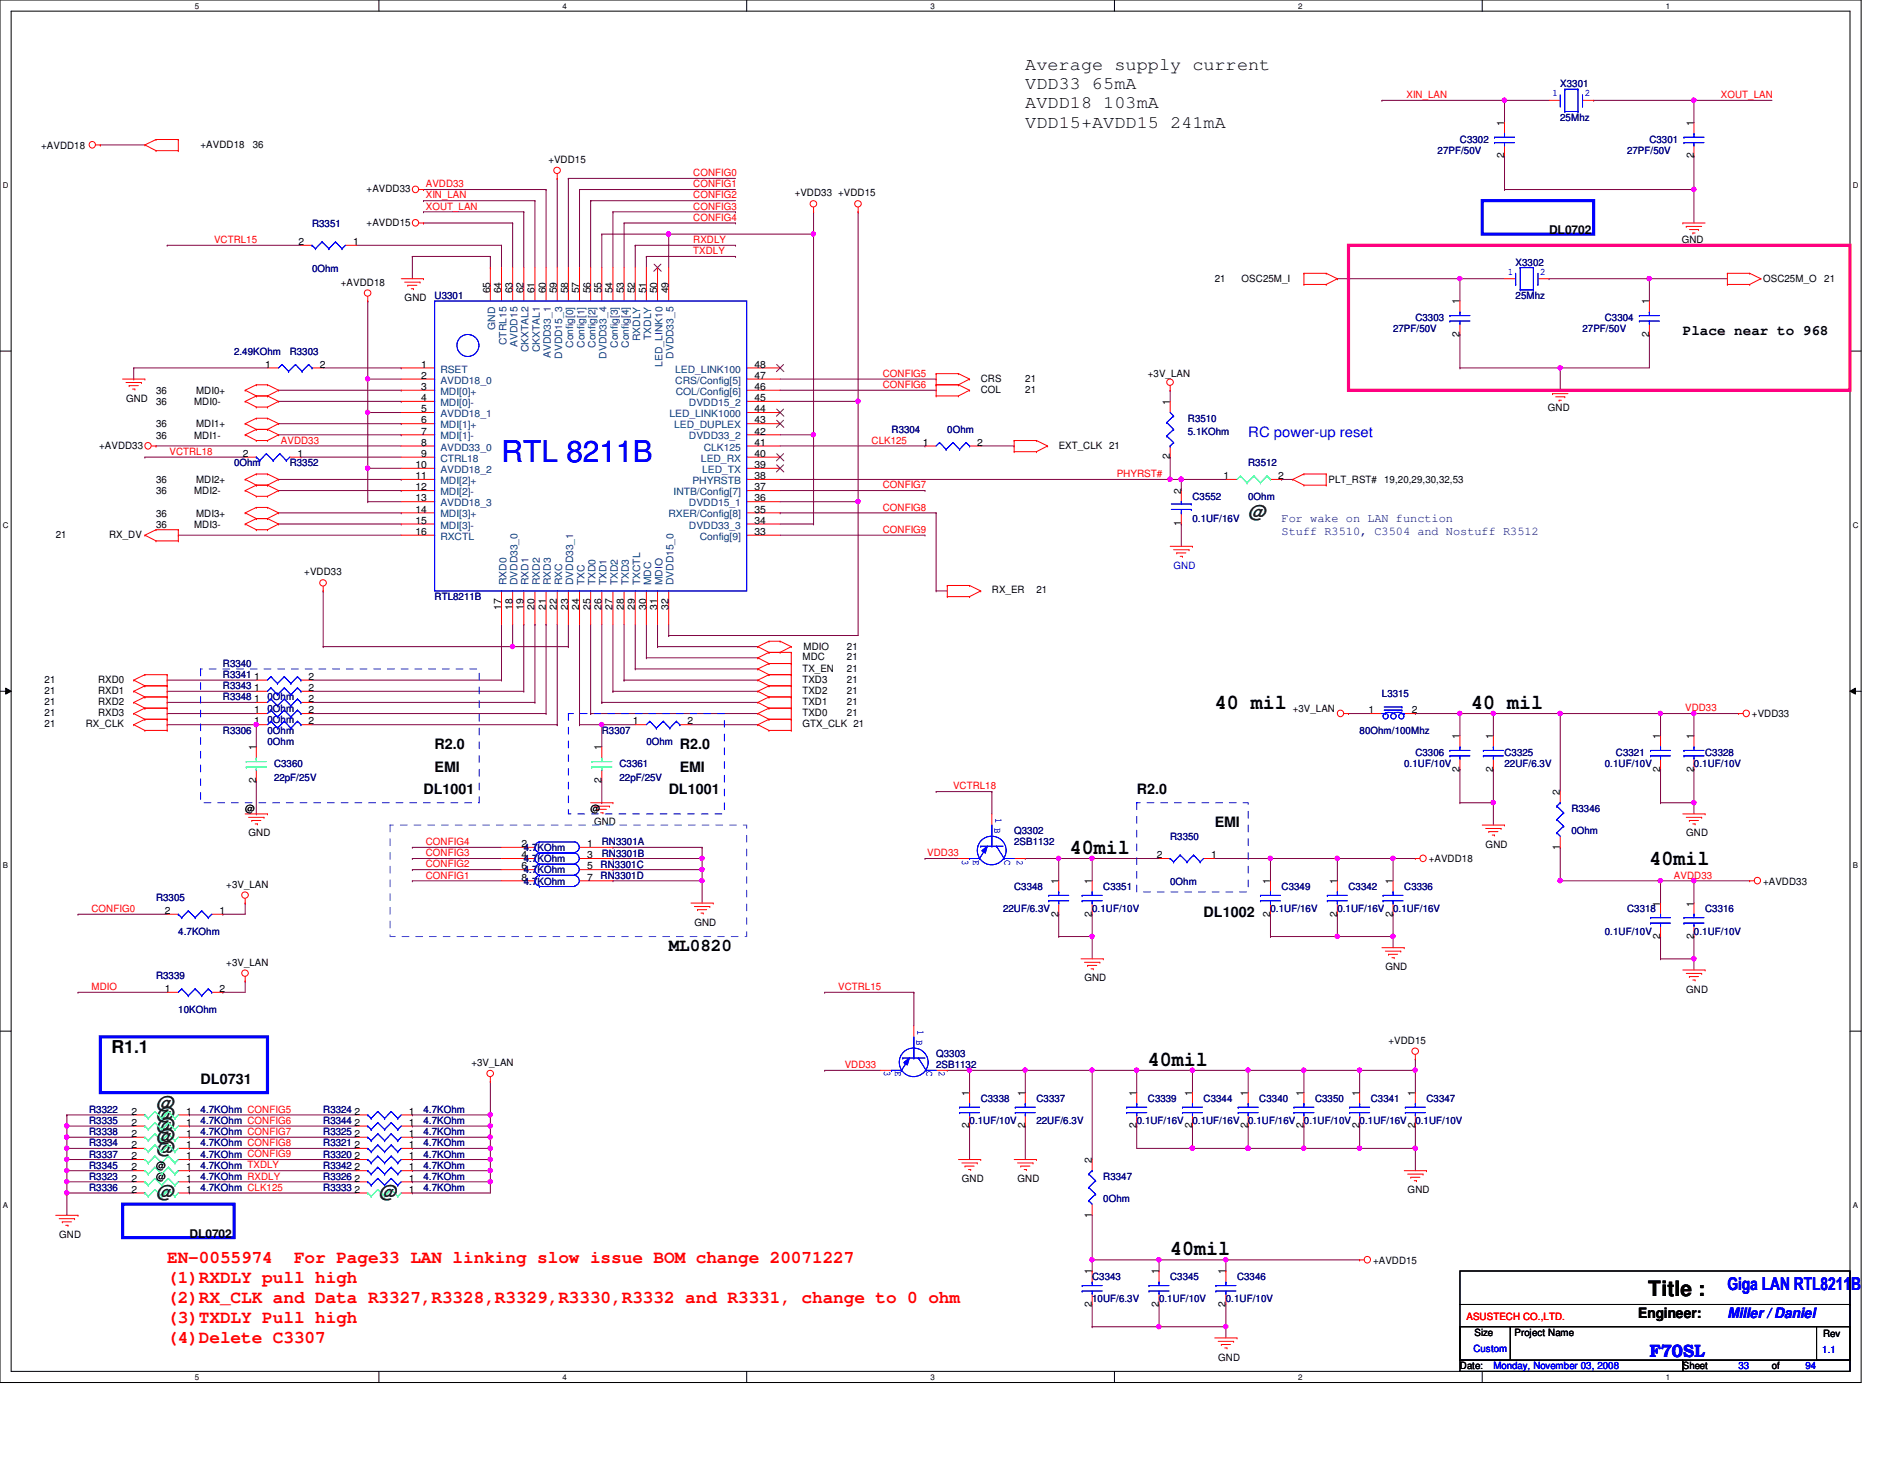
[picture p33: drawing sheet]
<svg xmlns="http://www.w3.org/2000/svg" width="279mm" height="216mm" viewBox="0 0 279 216" stroke-linecap="round" stroke-linejoin="round" font-family="sans-serif">
<defs><g id="words">
<text font-size="4.4" fill="#00f" x="74.3" y="68.4">RTL 8211B</text>
<g font-size="3.1">
<text x="180" y="105">40 mil</text>
<text x="217.9" y="105">40 mil</text>
<text x="158.5" y="126.4">40mil</text>
<text x="244.3" y="128.1">40mil</text>
<text x="170.1" y="157.8">40mil</text>
<text x="173.4" y="185.9">40mil</text>
<text x="244.2" y="192">Title :</text>
</g>
<g font-size="2.6">
<text x="151.9" y="10.4">Average supply current</text>
<text x="151.9" y="13.2">VDD33 65mA</text>
<text x="151.9" y="16">AVDD18 103mA</text>
<text x="151.9" y="18.9">VDD15+AVDD15 241mA</text>
<text x="99.1" y="140.8">ML0820</text>
<text x="16.5" y="156">R1.1</text>
</g>
<g font-size="2.6" fill="#008000">
<text x="184.9" y="76.7">@</text>
<text x="23.1" y="167.5">@</text>
<text x="23.1" y="165.9">@</text>
<text x="23.1" y="164.2">@</text>
<text x="23.1" y="170.8">@</text>
<text x="23.1" y="169.2">@</text>
<text x="23.1" y="177.4">@</text>
<text x="56.1" y="177.4">@</text>
</g>
<g font-size="2.6" fill="#f00">
<text x="24.8" y="187.1">EN-0055974</text>
<text x="24.8" y="190">(1)RXDLY pull high</text>
<text x="43.6" y="187.1">For Page33 LAN linking slow issue BOM change 20071227</text>
<text x="24.8" y="193">(2)RX_CLK and Data R3327,R3328,R3329,R3330,R3332 and R3331, change to 0 ohm</text>
<text x="24.8" y="196">(3)TXDLY Pull high</text>
<text x="24.8" y="198.9">(4)Delete C3307</text>
</g>
<g font-size="2.6" fill="#00f">
<text x="255.9" y="191">Giga LAN RTL8211B</text>
<text x="244.3" y="200.9">F70SL</text>
</g>
<g font-size="2.1">
<text x="249.3" y="49.6">Place near to 968</text>
<text x="64.4" y="111">R2.0</text>
<text x="100.7" y="111">R2.0</text>
<text x="62.7" y="117.6">DL1001</text>
<text x="64.4" y="114.3">EMI</text>
<text x="99.1" y="117.6">DL1001</text>
<text x="100.7" y="114.3">EMI</text>
<text x="168.4" y="117.6">R2.0</text>
<text x="180" y="122.5">EMI</text>
<text x="178.3" y="135.7">DL1002</text>
<text x="29.7" y="160.5">DL0731</text>
<text x="242.7" y="195.2">Engineer:</text>
</g>
<g font-size="2.1" fill="#00f">
<text x="184.9" y="64.7">RC power-up reset</text>
<text x="255.9" y="195.1">Miller / Daniel</text>
</g>
<g font-size="1.8">
<text x="229.5" y="34.7">DL0702</text>
<text x="28.1" y="183.3">DL0702</text>
</g>
<g font-size="1.8" fill="#000080">
<text x="189.9" y="77.3">For wake on LAN function</text>
<text x="189.9" y="79.2">Stuff R3510, C3504 and Nostuff R3512</text>
</g>
<g font-size="1.5" fill="#f00">
<text x="208.4" y="14.5">XIN_LAN</text>
<text x="254.9" y="14.5">XOUT_LAN</text>
<text x="63.1" y="29.4">XIN_LAN</text>
<text x="63.1" y="27.7">AVDD33</text>
<text x="102.7" y="26.1">CONFIG0</text>
<text x="102.7" y="27.7">CONFIG1</text>
<text x="102.7" y="29.4">CONFIG2</text>
<text x="31.7" y="36">VCTRL15</text>
<text x="63.1" y="31">XOUT_LAN</text>
<text x="102.7" y="32.7">CONFIG4</text>
<text x="102.7" y="31">CONFIG3</text>
<text x="102.7" y="36">RXDLY</text>
<text x="102.7" y="37.6">TXDLY</text>
<text x="130.8" y="55.8">CONFIG5</text>
<text x="130.8" y="57.4">CONFIG6</text>
<text x="41.6" y="65.7">AVDD33</text>
<text x="129.1" y="65.7">CLK125</text>
<text x="25.1" y="67.4">VCTRL18</text>
<text x="165.4" y="70.7">PHYRST#</text>
<text x="130.8" y="72.3">CONFIG7</text>
<text x="130.8" y="75.6">CONFIG8</text>
<text x="130.8" y="78.9">CONFIG9</text>
<text x="249.6" y="105.3">VDD33</text>
<text x="141.2" y="116.9">VCTRL18</text>
<text x="63.1" y="125.1">CONFIG4</text>
<text x="63.1" y="126.8">CONFIG3</text>
<text x="63.1" y="128.4">CONFIG2</text>
<text x="63.1" y="130.1">CONFIG1</text>
<text x="137.4" y="126.8">VDD33</text>
<text x="248" y="130.1">AVDD33</text>
<text x="13.5" y="135">CONFIG0</text>
<text x="13.5" y="146.6">MDIO</text>
<text x="124.2" y="146.6">VCTRL15</text>
<text x="125.1" y="158.2">VDD33</text>
<text x="217.3" y="195.5">ASUSTECH CO.,LTD.</text>
</g>
<g font-size="1.5" fill="#00f">
<text x="230" y="14.3">1</text>
<text x="234.8" y="14.3">2</text>
<text x="223.4" y="40.7">1</text>
<text x="228.2" y="40.7">2</text>
<text x="173.9" y="84.2">GND</text>
<text x="147.5" y="121.2" transform="rotate(90 147.5 121.2)">1 B</text>
<text x="142.5" y="127.3" transform="rotate(90 142.5 127.3)">3</text>
<text x="144.2" y="127.3" transform="rotate(90 144.2 127.3)">E</text>
<text x="148.8" y="127.3" transform="rotate(90 148.8 127.3)">C</text>
<text x="150.6" y="127.3" transform="rotate(90 150.6 127.3)">2</text>
<text x="135.9" y="152.6" transform="rotate(90 135.9 152.6)">1 B</text>
<text x="131" y="158.7" transform="rotate(90 131 158.7)">3</text>
<text x="132.6" y="158.7" transform="rotate(90 132.6 158.7)">E</text>
<text x="137.2" y="158.7" transform="rotate(90 137.2 158.7)">C</text>
<text x="139.1" y="158.7" transform="rotate(90 139.1 158.7)">2</text>
<text x="218.3" y="200.2">Custom</text>
<text x="221.2" y="202.8">Monday, November 03, 2008</text>
<text x="257.6" y="202.8">33</text>
<text x="267.5" y="202.8">94</text>
<text x="270" y="200.3">1.1</text>
</g>
<g font-size="1.5" fill="#000080">
<text x="231.1" y="12.9">X3301</text>
<text x="231.1" y="17.9">25Mhz</text>
<text x="213" y="22.8">27PF/50V</text>
<text x="216.3" y="21.2">C3302</text>
<text x="241" y="22.8">27PF/50V</text>
<text x="244.3" y="21.2">C3301</text>
<text x="46.2" y="33.6">R3351</text>
<text x="46.2" y="40.3">0Ohm</text>
<text x="224.5" y="39.3">X3302</text>
<text x="64.4" y="44.3">U3301</text>
<text x="209.7" y="47.6">C3303</text>
<text x="224.5" y="44.3">25Mhz</text>
<text x="237.7" y="47.6">C3304</text>
<text x="34.7" y="52.5">2.49KOhm</text>
<text x="42.9" y="52.5">R3303</text>
<text x="206.4" y="49.2">27PF/50V</text>
<text x="234.4" y="49.2">27PF/50V</text>
<text x="132.1" y="64.1">R3304</text>
<text x="140.3" y="64.1">0Ohm</text>
<text x="176" y="62.4">R3510</text>
<text x="176" y="64.4">5.1KOhm</text>
<text x="34.7" y="69">0Ohm</text>
<text x="42.9" y="69">R3352</text>
<text x="184.9" y="69">R3512</text>
<text x="176.7" y="74">C3552</text>
<text x="176.7" y="77.3">0.1UF/16V</text>
<text x="184.9" y="74">0Ohm</text>
<text x="64.4" y="88.9">RTL8211B</text>
<text x="33" y="98.8">R3340</text>
<text x="33" y="100.4">R3341</text>
<text x="33" y="102.1">R3343</text>
<text x="33" y="103.7">R3348</text>
<text x="39.6" y="103.7">0Ohm</text>
<text x="39.6" y="107">0Ohm</text>
<text x="39.6" y="105.4">0Ohm</text>
<text x="204.7" y="103.2">L3315</text>
<text x="33" y="108.7">R3306</text>
<text x="39.6" y="108.7">0Ohm</text>
<text x="39.6" y="110.3">0Ohm</text>
<text x="40.6" y="113.6">C3360</text>
<text x="89.2" y="108.7">R3307</text>
<text x="91.8" y="113.6">C3361</text>
<text x="95.8" y="110.3">0Ohm</text>
<text x="201.4" y="108.7">80Ohm/100Mhz</text>
<text x="208" y="113.6">0.1UF/10V</text>
<text x="209.7" y="112">C3306</text>
<text x="222.9" y="112">C3325</text>
<text x="222.9" y="113.6">22UF/6.3V</text>
<text x="237.7" y="113.6">0.1UF/10V</text>
<text x="239.4" y="112">C3321</text>
<text x="251" y="113.6">0.1UF/10V</text>
<text x="252.6" y="112">C3328</text>
<text x="40.6" y="115.6">22pF/25V</text>
<text x="91.8" y="115.6">22pF/25V</text>
<text x="89.2" y="125.2">RN3301A</text>
<text x="150.2" y="123.5">Q3302</text>
<text x="150.2" y="125.2">2SB1132</text>
<text x="173.4" y="124.4">R3350</text>
<text x="232.8" y="120.2">R3346</text>
<text x="232.8" y="123.5">0Ohm</text>
<text x="77.6" y="129.3">4.7KOhm</text>
<text x="77.6" y="131">4.7KOhm</text>
<text x="77.6" y="126">4.7KOhm</text>
<text x="77.6" y="127.7">4.7KOhm</text>
<text x="89" y="128.5">RN3301C</text>
<text x="89" y="130.1">RN3301D</text>
<text x="89.2" y="126.8">RN3301B</text>
<text x="150.2" y="131.8">C3348</text>
<text x="163.4" y="131.8">C3351</text>
<text x="173.4" y="131.1">0Ohm</text>
<text x="189.9" y="131.8">C3349</text>
<text x="199.8" y="131.8">C3342</text>
<text x="208" y="131.8">C3336</text>
<text x="23.1" y="133.4">R3305</text>
<text x="148.6" y="135.1">22UF/6.3V</text>
<text x="161.8" y="135.1">0.1UF/10V</text>
<text x="188.2" y="135.1">0.1UF/16V</text>
<text x="198.1" y="135.1">0.1UF/16V</text>
<text x="206.4" y="135.1">0.1UF/16V</text>
<text x="241" y="135.1">C3318</text>
<text x="252.6" y="135.1">C3316</text>
<text x="26.4" y="138.4">4.7KOhm</text>
<text x="237.7" y="138.4">0.1UF/10V</text>
<text x="251" y="138.4">0.1UF/10V</text>
<text x="23.1" y="145">R3339</text>
<text x="26.4" y="149.9">10KOhm</text>
<text x="138.7" y="156.5">Q3303</text>
<text x="138.7" y="158.2">2SB1132</text>
<text x="13.2" y="166.5">R3335</text>
<text x="13.2" y="164.8">R3322</text>
<text x="29.7" y="166.5">4.7KOhm CONFIG6</text>
<text x="29.7" y="164.8">4.7KOhm CONFIG5</text>
<text x="47.9" y="166.5">R3344</text>
<text x="47.9" y="164.8">R3324</text>
<text x="62.7" y="166.5">4.7KOhm</text>
<text x="62.7" y="164.8">4.7KOhm</text>
<text x="143.6" y="166.5">0.1UF/10V</text>
<text x="145.3" y="163.2">C3338</text>
<text x="153.5" y="163.2">C3337</text>
<text x="153.5" y="166.5">22UF/6.3V</text>
<text x="168.4" y="166.5">0.1UF/16V</text>
<text x="170.1" y="163.2">C3339</text>
<text x="176.7" y="166.5">0.1UF/16V</text>
<text x="178.3" y="163.2">C3344</text>
<text x="184.9" y="166.5">0.1UF/16V</text>
<text x="186.6" y="163.2">C3340</text>
<text x="193.2" y="166.5">0.1UF/10V</text>
<text x="194.8" y="163.2">C3350</text>
<text x="201.4" y="166.5">0.1UF/16V</text>
<text x="203.1" y="163.2">C3341</text>
<text x="209.7" y="166.5">0.1UF/10V</text>
<text x="211.3" y="163.2">C3347</text>
<text x="13.2" y="168.1">R3338</text>
<text x="13.2" y="171.4">R3337</text>
<text x="13.2" y="173.1">R3345</text>
<text x="13.2" y="169.8">R3334</text>
<text x="29.7" y="168.1">4.7KOhm CONFIG7</text>
<text x="29.7" y="171.4">4.7KOhm CONFIG9</text>
<text x="29.7" y="173.1">4.7KOhm TXDLY</text>
<text x="29.7" y="169.8">4.7KOhm CONFIG8</text>
<text x="47.9" y="169.8">R3321</text>
<text x="47.9" y="168.1">R3325</text>
<text x="47.9" y="173.1">R3342</text>
<text x="47.9" y="171.4">R3320</text>
<text x="62.7" y="169.8">4.7KOhm</text>
<text x="62.7" y="168.1">4.7KOhm</text>
<text x="62.7" y="173.1">4.7KOhm</text>
<text x="62.7" y="171.4">4.7KOhm</text>
<text x="13.2" y="174.7">R3323</text>
<text x="13.2" y="176.4">R3336</text>
<text x="29.7" y="174.7">4.7KOhm RXDLY</text>
<text x="29.7" y="176.4">4.7KOhm CLK125</text>
<text x="47.9" y="174.7">R3326</text>
<text x="47.9" y="176.4">R3333</text>
<text x="62.7" y="174.7">4.7KOhm</text>
<text x="62.7" y="176.4">4.7KOhm</text>
<text x="163.4" y="174.7">R3347</text>
<text x="163.4" y="178">0Ohm</text>
<text x="161.8" y="189.6">C3343</text>
<text x="173.4" y="189.6">C3345</text>
<text x="183.3" y="189.6">C3346</text>
<text x="161.8" y="192.9">10UF/6.3V</text>
<text x="171.7" y="192.9">0.1UF/10V</text>
<text x="181.6" y="192.9">0.1UF/10V</text>
</g>
<g font-size="1.5">
<text x="6.1" y="22">+AVDD18</text>
<text x="29.7" y="21.8">+AVDD18</text>
<text x="37.5" y="21.8">36</text>
<text x="222.8" y="23.5" transform="rotate(-90 222.8 23.5)">2</text>
<text x="222.8" y="18.7" transform="rotate(-90 222.8 18.7)">1</text>
<text x="250.9" y="23.5" transform="rotate(-90 250.9 23.5)">2</text>
<text x="250.9" y="18.7" transform="rotate(-90 250.9 18.7)">1</text>
<text x="54.3" y="28.4">+AVDD33</text>
<text x="81.2" y="24.1">+VDD15</text>
<text x="117.7" y="29.1">+VDD33 +VDD15</text>
<text x="54.3" y="33.4">+AVDD15</text>
<text x="44.2" y="36.3">2</text>
<text x="52.3" y="36.3">1</text>
<text x="180" y="41.8">21</text>
<text x="183.9" y="41.8">OSC25M_I</text>
<text x="249.1" y="36">GND</text>
<text x="261.2" y="41.8">OSC25M_O</text>
<text x="270.3" y="41.8">21</text>
<text x="50.5" y="42.3">+AVDD18</text>
<text x="59.9" y="44.6">GND</text>
<text x="72.6" y="43.4" transform="rotate(-90 72.6 43.4)">65</text>
<text x="74.3" y="43.4" transform="rotate(-90 74.3 43.4)">64</text>
<text x="75.9" y="43.4" transform="rotate(-90 75.9 43.4)">63</text>
<text x="77.6" y="43.4" transform="rotate(-90 77.6 43.4)">62</text>
<text x="79.2" y="43.4" transform="rotate(-90 79.2 43.4)">61</text>
<text x="80.9" y="43.4" transform="rotate(-90 80.9 43.4)">60</text>
<text x="82.5" y="43.4" transform="rotate(-90 82.5 43.4)">59</text>
<text x="84.2" y="43.4" transform="rotate(-90 84.2 43.4)">58</text>
<text x="85.8" y="43.4" transform="rotate(-90 85.8 43.4)">57</text>
<text x="87.5" y="43.4" transform="rotate(-90 87.5 43.4)">56</text>
<text x="89.1" y="43.4" transform="rotate(-90 89.1 43.4)">55</text>
<text x="90.8" y="43.4" transform="rotate(-90 90.8 43.4)">54</text>
<text x="92.4" y="43.4" transform="rotate(-90 92.4 43.4)">53</text>
<text x="94.1" y="43.4" transform="rotate(-90 94.1 43.4)">52</text>
<text x="95.7" y="43.4" transform="rotate(-90 95.7 43.4)">51</text>
<text x="97.4" y="43.4" transform="rotate(-90 97.4 43.4)">50</text>
<text x="99" y="43.4" transform="rotate(-90 99 43.4)">49</text>
<text x="216.2" y="45.1" transform="rotate(-90 216.2 45.1)">1</text>
<text x="244.3" y="45.1" transform="rotate(-90 244.3 45.1)">1</text>
<text x="216.2" y="49.9" transform="rotate(-90 216.2 49.9)">2</text>
<text x="244.3" y="49.9" transform="rotate(-90 244.3 49.9)">2</text>
<text x="18.7" y="59.5">GND</text>
<text x="23.1" y="60">36</text>
<text x="23.1" y="58.3">36</text>
<text x="28.7" y="60">MDI0-</text>
<text x="29" y="58.3">MDI0+</text>
<text x="39.3" y="54.4">1</text>
<text x="47.4" y="54.4">2</text>
<text x="62.4" y="54.4">1</text>
<text x="62.4" y="56.1">2</text>
<text x="62.4" y="57.7">3</text>
<text x="62.4" y="59.4">4</text>
<text x="111.8" y="59.4">45</text>
<text x="111.8" y="57.7">46</text>
<text x="111.8" y="56.1">47</text>
<text x="111.8" y="54.4">48</text>
<text x="145.3" y="56.5">CRS</text>
<text x="145.3" y="58.2">COL</text>
<text x="151.9" y="58.2">21</text>
<text x="151.9" y="56.5">21</text>
<text x="170.1" y="55.8">+3V_LAN</text>
<text x="173.3" y="59.9" transform="rotate(-90 173.3 59.9)">1</text>
<text x="23.1" y="64.9">36</text>
<text x="23.1" y="63.3">36</text>
<text x="28.7" y="64.9">MDI1-</text>
<text x="29" y="63.3">MDI1+</text>
<text x="62.4" y="61">5</text>
<text x="62.4" y="62.7">6</text>
<text x="62.4" y="64.3">7</text>
<text x="62.4" y="66">8</text>
<text x="111.8" y="66">41</text>
<text x="111.8" y="64.3">42</text>
<text x="111.8" y="62.7">43</text>
<text x="111.8" y="61">44</text>
<text x="136.7" y="66">1</text>
<text x="144.8" y="66">2</text>
<text x="229.3" y="60.8">GND</text>
<text x="14.7" y="66.4">+AVDD33</text>
<text x="23.1" y="71.5">36</text>
<text x="29" y="71.5">MDI2+</text>
<text x="36" y="67.6">2</text>
<text x="44.1" y="67.6">1</text>
<text x="61.6" y="69.3">10</text>
<text x="61.6" y="71">11</text>
<text x="62.4" y="67.6">9</text>
<text x="111.8" y="71">38</text>
<text x="111.8" y="69.3">39</text>
<text x="111.8" y="67.6">40</text>
<text x="156.8" y="66.4">EXT_CLK 21</text>
<text x="173.3" y="68" transform="rotate(-90 173.3 68)">2</text>
<text x="181.3" y="71">1</text>
<text x="189.4" y="71">2</text>
<text x="196.8" y="71.5">PLT_RST#</text>
<text x="205.1" y="71.5">19,20,29,30,32,53</text>
<text x="23.1" y="73.2">36</text>
<text x="23.1" y="76.5">36</text>
<text x="28.7" y="73.2">MDI2-</text>
<text x="29" y="76.5">MDI3+</text>
<text x="61.6" y="72.6">12</text>
<text x="61.6" y="74.3">13</text>
<text x="61.6" y="75.9">14</text>
<text x="61.6" y="77.6">15</text>
<text x="111.8" y="77.6">34</text>
<text x="111.8" y="75.9">35</text>
<text x="111.8" y="74.3">36</text>
<text x="111.8" y="72.6">37</text>
<text x="175" y="77.9" transform="rotate(-90 175 77.9)">1</text>
<text x="175" y="73.2" transform="rotate(-90 175 73.2)">2</text>
<text x="8.3" y="79.6">21</text>
<text x="16.2" y="79.6">RX_DV</text>
<text x="23.1" y="78.1">36</text>
<text x="28.7" y="78.1">MDI3-</text>
<text x="61.6" y="79.2">16</text>
<text x="111.8" y="79.2">33</text>
<text x="45.1" y="85.2">+VDD33</text>
<text x="146.9" y="87.9">RX_ER</text>
<text x="153.5" y="87.9">21</text>
<text x="74.3" y="90.3" transform="rotate(-90 74.3 90.3)">17</text>
<text x="75.9" y="90.3" transform="rotate(-90 75.9 90.3)">18</text>
<text x="77.6" y="90.3" transform="rotate(-90 77.6 90.3)">19</text>
<text x="79.2" y="90.3" transform="rotate(-90 79.2 90.3)">20</text>
<text x="80.9" y="90.3" transform="rotate(-90 80.9 90.3)">21</text>
<text x="82.5" y="90.3" transform="rotate(-90 82.5 90.3)">22</text>
<text x="84.2" y="90.3" transform="rotate(-90 84.2 90.3)">23</text>
<text x="85.8" y="90.3" transform="rotate(-90 85.8 90.3)">24</text>
<text x="87.5" y="90.3" transform="rotate(-90 87.5 90.3)">25</text>
<text x="89.1" y="90.3" transform="rotate(-90 89.1 90.3)">26</text>
<text x="90.8" y="90.3" transform="rotate(-90 90.8 90.3)">27</text>
<text x="92.4" y="90.3" transform="rotate(-90 92.4 90.3)">28</text>
<text x="94.1" y="90.3" transform="rotate(-90 94.1 90.3)">29</text>
<text x="95.7" y="90.3" transform="rotate(-90 95.7 90.3)">30</text>
<text x="97.4" y="90.3" transform="rotate(-90 97.4 90.3)">31</text>
<text x="99" y="90.3" transform="rotate(-90 99 90.3)">32</text>
<text x="6.6" y="101.1">21</text>
<text x="14.5" y="101.1">RXD0</text>
<text x="37.6" y="100.7">1</text>
<text x="45.7" y="100.7">2</text>
<text x="118.9" y="97.8">MDC</text>
<text x="118.9" y="99.4">TX_EN</text>
<text x="118.9" y="101.1">TXD3</text>
<text x="119" y="96.3">MDIO</text>
<text x="125.5" y="96.3">21</text>
<text x="125.5" y="97.8">21</text>
<text x="125.5" y="101.1">21</text>
<text x="125.5" y="99.4">21</text>
<text x="6.6" y="106">21</text>
<text x="6.6" y="102.7">21</text>
<text x="6.6" y="104.4">21</text>
<text x="6.6" y="107.7">21</text>
<text x="12.7" y="107.7">RX_CLK</text>
<text x="14.5" y="106">RXD3</text>
<text x="14.5" y="102.7">RXD1</text>
<text x="14.5" y="104.4">RXD2</text>
<text x="37.6" y="104">1</text>
<text x="37.6" y="105.6">1</text>
<text x="37.6" y="102.3">1</text>
<text x="37.6" y="107.3">1</text>
<text x="45.7" y="104">2</text>
<text x="45.7" y="105.6">2</text>
<text x="45.7" y="102.3">2</text>
<text x="45.7" y="107.3">2</text>
<text x="93.8" y="107.3">1</text>
<text x="101.9" y="107.3">2</text>
<text x="118.9" y="107.7">GTX_CLK 21</text>
<text x="118.9" y="102.7">TXD2</text>
<text x="118.9" y="104.4">TXD1</text>
<text x="118.9" y="106">TXD0</text>
<text x="125.5" y="102.7">21</text>
<text x="125.5" y="104.4">21</text>
<text x="125.5" y="106">21</text>
<text x="191.5" y="105.4">+3V_LAN</text>
<text x="202.7" y="105.6">1</text>
<text x="209.2" y="105.6">2</text>
<text x="259.5" y="106.2">+VDD33</text>
<text x="37.9" y="111.1" transform="rotate(-90 37.9 111.1)">1</text>
<text x="89.1" y="111.1" transform="rotate(-90 89.1 111.1)">1</text>
<text x="216.2" y="109.5" transform="rotate(-90 216.2 109.5)">1</text>
<text x="221.2" y="109.5" transform="rotate(-90 221.2 109.5)">1</text>
<text x="246" y="109.5" transform="rotate(-90 246 109.5)">1</text>
<text x="250.9" y="109.5" transform="rotate(-90 250.9 109.5)">1</text>
<text x="37.9" y="115.9" transform="rotate(-90 37.9 115.9)">2</text>
<text x="89.1" y="115.9" transform="rotate(-90 89.1 115.9)">2</text>
<text x="216.2" y="114.3" transform="rotate(-90 216.2 114.3)">2</text>
<text x="221.2" y="114.3" transform="rotate(-90 221.2 114.3)">2</text>
<text x="231.1" y="117.7" transform="rotate(-90 231.1 117.7)">2</text>
<text x="246" y="114.3" transform="rotate(-90 246 114.3)">2</text>
<text x="250.9" y="114.3" transform="rotate(-90 250.9 114.3)">2</text>
<text x="36.3" y="120.2">@</text>
<text x="36.8" y="123.9">GND</text>
<text x="77.3" y="125.4">2</text>
<text x="87" y="125.4">1</text>
<text x="87.5" y="120.2">@</text>
<text x="88" y="122.2">GND</text>
<text x="220.1" y="125.5">GND</text>
<text x="231.1" y="125.8" transform="rotate(-90 231.1 125.8)">1</text>
<text x="249.8" y="123.9">GND</text>
<text x="33.5" y="131.4">+3V_LAN</text>
<text x="77.3" y="128.7">6</text>
<text x="77.3" y="130.4">8</text>
<text x="77.3" y="127.1">4</text>
<text x="87" y="128.7">5</text>
<text x="87" y="130.4">7</text>
<text x="87" y="127.1">3</text>
<text x="156.8" y="130.9" transform="rotate(-90 156.8 130.9)">1</text>
<text x="161.8" y="130.9" transform="rotate(-90 161.8 130.9)">1</text>
<text x="171.4" y="127.1">2</text>
<text x="179.5" y="127.1">1</text>
<text x="188.2" y="130.9" transform="rotate(-90 188.2 130.9)">1</text>
<text x="198.1" y="130.9" transform="rotate(-90 198.1 130.9)">1</text>
<text x="206.3" y="130.9" transform="rotate(-90 206.3 130.9)">1</text>
<text x="211.7" y="127.7">+AVDD18</text>
<text x="261.2" y="131">+AVDD33</text>
<text x="24.4" y="135.3">2</text>
<text x="32.5" y="135.3">1</text>
<text x="102.9" y="137.1">GND</text>
<text x="156.8" y="135.7" transform="rotate(-90 156.8 135.7)">2</text>
<text x="161.8" y="135.7" transform="rotate(-90 161.8 135.7)">2</text>
<text x="188.2" y="135.7" transform="rotate(-90 188.2 135.7)">2</text>
<text x="198.1" y="135.7" transform="rotate(-90 198.1 135.7)">2</text>
<text x="206.3" y="135.7" transform="rotate(-90 206.3 135.7)">2</text>
<text x="246" y="134.2" transform="rotate(-90 246 134.2)">1</text>
<text x="250.9" y="134.2" transform="rotate(-90 250.9 134.2)">1</text>
<text x="33.5" y="143">+3V_LAN</text>
<text x="205.2" y="143.7">GND</text>
<text x="246" y="139" transform="rotate(-90 246 139)">2</text>
<text x="250.9" y="139" transform="rotate(-90 250.9 139)">2</text>
<text x="24.4" y="146.9">1</text>
<text x="32.5" y="146.9">2</text>
<text x="160.7" y="145.3">GND</text>
<text x="249.8" y="147">GND</text>
<text x="205.7" y="154.6">+VDD15</text>
<text x="69.8" y="157.9">+3V_LAN</text>
<text x="19.5" y="166.7">2</text>
<text x="19.5" y="165.1">2</text>
<text x="27.6" y="166.7">1</text>
<text x="27.6" y="165.1">1</text>
<text x="52.5" y="166.7">2</text>
<text x="52.5" y="165.1">2</text>
<text x="60.6" y="166.7">1</text>
<text x="60.6" y="165.1">1</text>
<text x="143.6" y="167.1" transform="rotate(-90 143.6 167.1)">2</text>
<text x="143.6" y="162.3" transform="rotate(-90 143.6 162.3)">1</text>
<text x="151.8" y="167.1" transform="rotate(-90 151.8 167.1)">2</text>
<text x="151.8" y="162.3" transform="rotate(-90 151.8 162.3)">1</text>
<text x="168.4" y="167.1" transform="rotate(-90 168.4 167.1)">2</text>
<text x="168.4" y="162.3" transform="rotate(-90 168.4 162.3)">1</text>
<text x="176.6" y="167.1" transform="rotate(-90 176.6 167.1)">2</text>
<text x="176.6" y="162.3" transform="rotate(-90 176.6 162.3)">1</text>
<text x="184.9" y="167.1" transform="rotate(-90 184.9 167.1)">2</text>
<text x="184.9" y="162.3" transform="rotate(-90 184.9 162.3)">1</text>
<text x="193.1" y="167.1" transform="rotate(-90 193.1 167.1)">2</text>
<text x="193.1" y="162.3" transform="rotate(-90 193.1 162.3)">1</text>
<text x="201.4" y="167.1" transform="rotate(-90 201.4 167.1)">2</text>
<text x="201.4" y="162.3" transform="rotate(-90 201.4 162.3)">1</text>
<text x="209.6" y="167.1" transform="rotate(-90 209.6 167.1)">2</text>
<text x="209.6" y="162.3" transform="rotate(-90 209.6 162.3)">1</text>
<text x="19.5" y="168.4">2</text>
<text x="19.5" y="171.7">2</text>
<text x="19.5" y="173.3">2</text>
<text x="19.5" y="170">2</text>
<text x="23.1" y="173.1">@</text>
<text x="27.6" y="168.4">1</text>
<text x="27.6" y="171.7">1</text>
<text x="27.6" y="173.3">1</text>
<text x="27.6" y="170">1</text>
<text x="52.5" y="170">2</text>
<text x="52.5" y="168.4">2</text>
<text x="52.5" y="173.3">2</text>
<text x="52.5" y="171.7">2</text>
<text x="60.6" y="170">1</text>
<text x="60.6" y="168.4">1</text>
<text x="60.6" y="173.3">1</text>
<text x="60.6" y="171.7">1</text>
<text x="161.8" y="172.2" transform="rotate(-90 161.8 172.2)">2</text>
<text x="19.5" y="175">2</text>
<text x="19.5" y="176.6">2</text>
<text x="23.1" y="174.7">@</text>
<text x="27.6" y="175">1</text>
<text x="27.6" y="176.6">1</text>
<text x="52.5" y="175">2</text>
<text x="52.5" y="176.6">2</text>
<text x="60.6" y="175">1</text>
<text x="60.6" y="176.6">1</text>
<text x="142.5" y="175">GND</text>
<text x="150.7" y="175">GND</text>
<text x="208.5" y="176.7">GND</text>
<text x="8.8" y="183.3">GND</text>
<text x="161.8" y="180.3" transform="rotate(-90 161.8 180.3)">1</text>
<text x="161.8" y="188.7" transform="rotate(-90 161.8 188.7)">1</text>
<text x="171.7" y="188.7" transform="rotate(-90 171.7 188.7)">1</text>
<text x="181.6" y="188.7" transform="rotate(-90 181.6 188.7)">1</text>
<text x="203.4" y="187.1">+AVDD15</text>
<text x="161.8" y="193.5" transform="rotate(-90 161.8 193.5)">2</text>
<text x="171.7" y="193.5" transform="rotate(-90 171.7 193.5)">2</text>
<text x="181.6" y="193.5" transform="rotate(-90 181.6 193.5)">2</text>
<text x="218.4" y="197.8">Size</text>
<text x="224.4" y="197.8">Project Name</text>
<text x="270.1" y="198">Rev</text>
<text x="180.5" y="201.5">GND</text>
<text x="216.3" y="202.8">Date:</text>
<text x="249.3" y="202.8">Sheet</text>
<text x="262.5" y="202.8">of</text>
</g>
<g font-size="1.5" fill="#004080">
<text x="73.4" y="48.8" transform="rotate(-90 73.4 48.8)">GND</text>
<text x="75" y="51.1" transform="rotate(-90 75 51.1)">CTRL15</text>
<text x="76.7" y="51.4" transform="rotate(-90 76.7 51.4)">AVDD15</text>
<text x="78.3" y="52.2" transform="rotate(-90 78.3 52.2)">CKXTAL2</text>
<text x="80" y="52.2" transform="rotate(-90 80 52.2)">CKXTAL1</text>
<text x="81.6" y="53" transform="rotate(-90 81.6 53)">AVDD33_1</text>
<text x="83.3" y="53.1" transform="rotate(-90 83.3 53.1)">DVDD15_3</text>
<text x="84.9" y="51.5" transform="rotate(-90 84.9 51.5)">Config[0]</text>
<text x="86.6" y="51.5" transform="rotate(-90 86.6 51.5)">Config[1]</text>
<text x="88.2" y="51.5" transform="rotate(-90 88.2 51.5)">Config[2]</text>
<text x="89.9" y="53.1" transform="rotate(-90 89.9 53.1)">DVDD33_4</text>
<text x="91.5" y="51.5" transform="rotate(-90 91.5 51.5)">Config[3]</text>
<text x="93.2" y="51.5" transform="rotate(-90 93.2 51.5)">Config[4]</text>
<text x="94.8" y="50.5" transform="rotate(-90 94.8 50.5)">RXDLY</text>
<text x="96.5" y="50.3" transform="rotate(-90 96.5 50.3)">TXDLY</text>
<text x="99.8" y="53.1" transform="rotate(-90 99.8 53.1)">DVDD33_5</text>
<text x="65.2" y="55.2">RSET</text>
<text x="65.2" y="56.8">AVDD18_0</text>
<text x="65.2" y="58.5">MDI[0]+</text>
<text x="98.1" y="54.3" transform="rotate(-90 98.1 54.3)">LED_LINK10</text>
<text x="100" y="56.8">CRS/Config[5]</text>
<text x="100" y="55.2">LED_LINK100</text>
<text x="100.1" y="58.5">COL/Config[6]</text>
<text x="65.2" y="60.1">MDI[0]-</text>
<text x="65.2" y="61.8">AVDD18_1</text>
<text x="65.2" y="63.4">MDI[1]+</text>
<text x="65.2" y="65.1">MDI[1]-</text>
<text x="99.2" y="61.8">LED_LINK1000</text>
<text x="99.9" y="63.4">LED_DUPLEX</text>
<text x="102.1" y="65.1">DVDD33_2</text>
<text x="102.1" y="60.1">DVDD15_2</text>
<text x="65.2" y="66.7">AVDD33_0</text>
<text x="65.2" y="68.4">CTRL18</text>
<text x="65.2" y="70">AVDD18_2</text>
<text x="65.2" y="71.7">MDI[2]+</text>
<text x="102.6" y="71.7">PHYRSTB</text>
<text x="103.8" y="68.4">LED_RX</text>
<text x="104" y="70">LED_TX</text>
<text x="104.3" y="66.7">CLK125</text>
<text x="65.2" y="73.3">MDI[2]-</text>
<text x="65.2" y="75">AVDD18_3</text>
<text x="65.2" y="76.6">MDI[3]+</text>
<text x="99" y="76.6">RXER/Config[8]</text>
<text x="99.8" y="73.3">INTB/Config[7]</text>
<text x="102.1" y="75">DVDD15_1</text>
<text x="65.2" y="78.3">MDI[3]-</text>
<text x="65.2" y="79.9">RXCTL</text>
<text x="102.1" y="78.3">DVDD33_3</text>
<text x="103.7" y="79.9">Config[9]</text>
<text x="75" y="86.7" transform="rotate(-90 75 86.7)">RXD0</text>
<text x="76.7" y="86.7" transform="rotate(-90 76.7 86.7)">DVDD33_0</text>
<text x="78.3" y="86.7" transform="rotate(-90 78.3 86.7)">RXD1</text>
<text x="80" y="86.7" transform="rotate(-90 80 86.7)">RXD2</text>
<text x="81.6" y="86.7" transform="rotate(-90 81.6 86.7)">RXD3</text>
<text x="83.3" y="86.7" transform="rotate(-90 83.3 86.7)">RXC</text>
<text x="84.9" y="86.7" transform="rotate(-90 84.9 86.7)">DVDD33_1</text>
<text x="86.6" y="86.7" transform="rotate(-90 86.6 86.7)">TXC</text>
<text x="88.2" y="86.7" transform="rotate(-90 88.2 86.7)">TXD0</text>
<text x="89.9" y="86.7" transform="rotate(-90 89.9 86.7)">TXD1</text>
<text x="91.5" y="86.7" transform="rotate(-90 91.5 86.7)">TXD2</text>
<text x="93.2" y="86.7" transform="rotate(-90 93.2 86.7)">TXD3</text>
<text x="94.8" y="86.7" transform="rotate(-90 94.8 86.7)">TXCTL</text>
<text x="96.5" y="86.7" transform="rotate(-90 96.5 86.7)">MDC</text>
<text x="98.1" y="86.7" transform="rotate(-90 98.1 86.7)">MDIO</text>
<text x="99.8" y="86.7" transform="rotate(-90 99.8 86.7)">DVDD15_0</text>
</g>
<g font-size="1.2">
<text x="28.9" y="1.3">5</text>
<text x="83.4" y="1.3">4</text>
<text x="137.8" y="1.3">3</text>
<text x="192.3" y="1.3">2</text>
<text x="246.8" y="1.3">1</text>
<text x=".4" y="27.9">D</text>
<text x="274.5" y="27.9">D</text>
<text x=".4" y="78.2">C</text>
<text x="274.5" y="78.2">C</text>
<text x=".4" y="128.6">B</text>
<text x="274.5" y="128.6">B</text>
<text x=".4" y="178.9">A</text>
<text x="274.5" y="178.9">A</text>
<text x="28.9" y="204.3">5</text>
<text x="83.4" y="204.3">4</text>
<text x="137.8" y="204.3">3</text>
<text x="192.3" y="204.3">2</text>
<text x="246.8" y="204.3">1</text>
</g>
</g></defs>
<path d="M0 0h275.7v204.7h-275.7zM1.7 1.7h272.4v201.4h-272.4z" fill="none" stroke="#000" stroke-width=".15"/>
<g fill="#fff">
<path d="M28.9 .2h.6v1.3h-.6z"/>
<path d="M28.9 203.3h.6v1.3h-.6z"/>
</g>
<path d="M56.1 0v1.7M56.1 203.1v1.6" fill="none" stroke="#000" stroke-width=".15"/>
<g fill="#fff">
<path d="M83.4 .2h.5v1.3h-.5z"/>
<path d="M83.4 203.3h.5v1.3h-.5z"/>
</g>
<path d="M110.6 0v1.7M110.6 203.1v1.6" fill="none" stroke="#000" stroke-width=".15"/>
<g fill="#fff">
<path d="M137.8 .2h.6v1.3h-.6z"/>
<path d="M137.8 203.3h.6v1.3h-.6z"/>
</g>
<path d="M165.1 0v1.7M165.1 203.1v1.6" fill="none" stroke="#000" stroke-width=".15"/>
<g fill="#fff">
<path d="M192.3 .2h.6v1.3h-.6z"/>
<path d="M192.3 203.3h.6v1.3h-.6z"/>
</g>
<path d="M219.6 0v1.7M219.6 203.1v1.6" fill="none" stroke="#000" stroke-width=".15"/>
<g fill="#fff">
<path d="M246.8 .2h.6v1.3h-.6z"/>
<path d="M246.8 203.3h.6v1.3h-.6z"/>
<path d="M.4 26.8h.8v1.3h-.8z"/>
<path d="M274.5 26.8h.8v1.3h-.8z"/>
<path d="M.4 77.1h.8v1.3h-.8z"/>
<path d="M274.5 77.1h.8v1.3h-.8z"/>
</g>
<path d="M0 52h1.7M274.1 52h1.6" fill="none" stroke="#000" stroke-width=".15"/>
<g fill="#fff">
<path d="M.4 127.5h.7v1.3h-.7z"/>
<path d="M274.5 127.5h.7v1.3h-.7z"/>
</g>
<path d="M0 102.4h1.7M.8 101.9l.9 .5-.9 .4zM274.1 102.4l.8-.5v.9zM274.1 102.4h1.6" fill="none" stroke="#000" stroke-width=".15"/>
<path d="M.8 101.9l.9 .5-.9 .4zM274.1 102.4l.8-.5v.9z" fill="#000"/>
<g fill="#fff">
<path d="M.4 177.8h.7v1.4h-.7z"/>
<path d="M274.5 177.8h.7v1.4h-.7z"/>
</g>
<path d="M0 152.7h1.7M274.1 152.7h1.6" fill="none" stroke="#000" stroke-width=".15"/>
<path d="M204.7 14.9h.1M204.7 14.9h18.2M222.9 14.9h.1M222.9 14.9v3.3M251 14.9h.1M251 14.9h11.5" fill="none" stroke="#800040" stroke-width=".15"/>
<circle cx="250.9" cy="14.8" r=".32" fill="#f0f"/>
<circle cx="250.9" cy="14.8" r=".32" fill="none" stroke="#f0f" stroke-width=".15"/>
<path d="M222.9 14.9h.1M222.9 14.9h6.6" fill="none" stroke="#800040" stroke-width=".15"/>
<circle cx="222.9" cy="14.8" r=".32" fill="#f0f"/>
<circle cx="222.9" cy="14.8" r=".32" fill="none" stroke="#f0f" stroke-width=".15"/>
<path d="M236.1 14.9h.1M236.1 14.9h14.9M251 14.9h.1M251 14.9v3.3M222.9 23.1h.1M222.9 28.1h.1M222.9 23.1v5M222.9 28.1h28.1M251 23.1h.1M251 28.1h.1M251 23.1v9.9" fill="none" stroke="#800040" stroke-width=".15"/>
<circle cx="250.9" cy="28" r=".32" fill="#f0f"/>
<circle cx="250.9" cy="28" r=".32" fill="none" stroke="#f0f" stroke-width=".15"/>
<path d="M244.3 41.3h.1M244.3 41.3h11.6" fill="none" stroke="#800040" stroke-width=".15"/>
<circle cx="244.3" cy="41.2" r=".32" fill="#f0f"/>
<circle cx="244.3" cy="41.2" r=".32" fill="none" stroke="#f0f" stroke-width=".15"/>
<path d="M198.1 41.3h.1M198.1 41.3h24.8M216.3 41.3h.1M216.3 41.3v3.3" fill="none" stroke="#800040" stroke-width=".15"/>
<circle cx="216.3" cy="41.2" r=".32" fill="#f0f"/>
<circle cx="216.3" cy="41.2" r=".32" fill="none" stroke="#f0f" stroke-width=".15"/>
<path d="M216.3 49.5h.1M216.3 54.5h.1M216.3 49.5v5M229.5 41.3h.1M229.5 41.3h14.8M231.1 54.5h.1M231.1 54.5v3.3M244.3 41.3h.1M244.3 49.5h.1M244.3 41.3v3.3M244.3 49.5v5h-28" fill="none" stroke="#800040" stroke-width=".15"/>
<circle cx="231.1" cy="54.5" r=".32" fill="#f0f"/>
<circle cx="231.1" cy="54.5" r=".32" fill="none" stroke="#f0f" stroke-width=".15"/>
<path d="M173.4 71h.1M173.4 71h1.6" fill="none" stroke="#800040" stroke-width=".15"/>
<circle cx="175" cy="71" r=".32" fill="#f0f"/>
<circle cx="175" cy="71" r=".32" fill="none" stroke="#f0f" stroke-width=".15"/>
<path d="M173.4 57.8h.1M173.4 57.8v1.6M175 77.6h.1M175 71h.1M175 71v1.6M175 77.6v3.3M175 71h6.6" fill="none" stroke="#800040" stroke-width=".15"/>
<circle cx="175" cy="71" r=".32" fill="#f0f"/>
<circle cx="175" cy="71" r=".32" fill="none" stroke="#f0f" stroke-width=".15"/>
<path d="M173.4 67.7h.1M173.4 67.7v3.3M189.9 71h.1M189.9 71h1.6" fill="none" stroke="#800040" stroke-width=".15"/>
<circle cx="173.3" cy="71" r=".32" fill="#f0f"/>
<circle cx="173.3" cy="71" r=".32" fill="none" stroke="#f0f" stroke-width=".15"/>
<path d="M115.6 77.6h4.9M120.5 77.6h.1M120.5 64.4h.1M120.5 64.4v13.2" fill="none" stroke="#800040" stroke-width=".15"/>
<circle cx="120.5" cy="64.4" r=".32" fill="#f0f"/>
<circle cx="120.5" cy="64.4" r=".32" fill="none" stroke="#f0f" stroke-width=".15"/>
<path d="M120.5 34.7h.1M120.5 34.7v29.7M41.3 77.6h18.1M41.3 75.9h18.1M59.4 77.6h.1M59.4 75.9h.1M115.6 64.4h4.9M120.5 64.4h.1" fill="none" stroke="#800040" stroke-width=".15"/>
<circle cx="120.5" cy="34.6" r=".32" fill="#f0f"/>
<circle cx="120.5" cy="34.6" r=".32" fill="none" stroke="#f0f" stroke-width=".15"/>
<g fill="none" stroke="#800040" stroke-width=".15">
<path d="M89.2 34.7h.1M89.2 34.7h31.3M89.2 34.7v4.9M99.1 34.7h.1M99.1 34.7v4.9M120.5 34.7h.1M120.5 31.4h.1M120.5 31.4v3.3M115.6 56.1h23.1M115.6 57.8h23.1M138.7 56.1h.1M138.7 57.8h.1"/>
<path d="M95.8 97.4h.1M95.8 92.5v4.9M95.8 97.4h16.5M112.3 97.4h.1"/>
</g>
<circle cx="99" cy="34.6" r=".32" fill="#f0f"/>
<circle cx="99" cy="34.6" r=".32" fill="none" stroke="#f0f" stroke-width=".15"/>
<g fill="none" stroke="#800040" stroke-width=".15">
<path d="M79.2 29.7h.1M79.2 29.7v9.9M90.8 31.4h18.2M92.5 33h16.5M94.1 36.3h.1M94.1 36.3v3.3M94.1 36.3h14.9M95.8 38h.1M95.8 38v1.6M95.8 38h13.2M109 33h.1M109 31.4h.1"/>
<path d="M109 38h.1M109 36.3h.1M115.6 75.9h.1M115.6 72.6h21.4M115.6 66h21.4M115.6 75.9h23.1M115.6 74.3h11.5M127.1 74.3h.1M127.1 74.3v19.8h-28M137 72.6h.1M137 66h.1M87.5 92.5v13.2"/>
<path d="M89.2 92.5v11.5M90.8 92.5v9.9M92.5 92.5v8.2M99.1 94.1h.1M99.1 92.5v1.6M87.5 105.7h.1M87.5 105.7h24.8M89.2 104h.1M89.2 104h23.1M90.8 102.4h.1M90.8 102.4h21.5M92.5 100.7h.1"/>
<path d="M92.5 100.7h19.8"/>
</g>
<circle cx="127.1" cy="74.3" r=".32" fill="#f0f"/>
<circle cx="127.1" cy="74.3" r=".32" fill="none" stroke="#f0f" stroke-width=".15"/>
<path d="M115.6 59.4h11.5M127.1 59.4h.1M127.1 59.4v14.9M138.7 75.9h.1M138.7 75.9v11.6M138.7 87.5h.1M138.7 87.5h1.6" fill="none" stroke="#800040" stroke-width=".15"/>
<circle cx="127.1" cy="59.4" r=".32" fill="#f0f"/>
<circle cx="127.1" cy="59.4" r=".32" fill="none" stroke="#f0f" stroke-width=".15"/>
<g fill="none" stroke="#800040" stroke-width=".15">
<path d="M61.1 38h.1M61.1 38v3.3M61.1 38h11.5M62.7 33h.1M62.7 31.4h.1M62.7 29.7h.1M62.7 33h13.2M62.7 31.4h14.9M62.7 29.7h16.5M72.6 38h.1M72.6 39.6h.1M72.6 38v1.6"/>
<path d="M74.3 36.3h.1M74.3 36.3v3.3M75.9 33h.1M75.9 33v6.6M77.6 31.4h.1M77.6 31.4v8.2M80.9 28.1h.1M80.9 28.1v11.5M82.5 26.4h.1M82.5 26.4v13.2M127.1 31.4h.1M127.1 31.4v28"/>
<path d="M19.8 54.5h.1M19.8 54.5h19.8M47.9 54.5h11.5M54.5 56.1h.1M54.5 44.6h.1M54.5 56.1h4.9M54.5 44.6v11.5M59.4 54.5h.1M23.1 66h.1M23.1 66h36.3M115.6 79.2h21.4M115.6 71h57.8"/>
<path d="M137 79.2h.1M173.4 71h.1M74.3 92.5h.1M74.3 92.5v8.2M77.6 92.5h.1M77.6 92.5v9.9M82.5 92.5v14.8M85.9 92.5v14.8M82.5 107.3h.1M85.9 107.3h.1"/>
</g>
<circle cx="54.5" cy="56.1" r=".32" fill="#f0f"/>
<circle cx="54.5" cy="56.1" r=".32" fill="none" stroke="#f0f" stroke-width=".15"/>
<path d="M19.8 56.1h.1M19.8 54.5v1.6M54.5 56.1h.1M54.5 56.1v13.2M54.5 61.1h.1M54.5 69.3h.1M54.5 61.1h4.9M54.5 69.3h4.9M79.2 92.5h.1M79.2 92.5v11.5M80.9 92.5h.1M80.9 92.5v13.2" fill="none" stroke="#800040" stroke-width=".15"/>
<circle cx="54.5" cy="69.3" r=".32" fill="#f0f"/>
<circle cx="54.5" cy="69.3" r=".32" fill="none" stroke="#f0f" stroke-width=".15"/>
<circle cx="54.5" cy="61.1" r=".32" fill="#f0f"/>
<circle cx="54.5" cy="61.1" r=".32" fill="none" stroke="#f0f" stroke-width=".15"/>
<path d="M84.2 26.4h.1M84.2 26.4v13.2M84.2 26.4h24.8M54.5 74.3h.1M54.5 69.3h.1M54.5 74.3h4.9M54.5 69.3v5M47.9 95.8h.1M47.9 95.8h28" fill="none" stroke="#800040" stroke-width=".15"/>
<circle cx="75.9" cy="95.7" r=".32" fill="#f0f"/>
<circle cx="75.9" cy="95.7" r=".32" fill="none" stroke="#f0f" stroke-width=".15"/>
<g fill="none" stroke="#800040" stroke-width=".15">
<path d="M14.9 21.5h.1M14.9 21.5h6.6M62.7 28.1h.1M62.7 28.1h18.2M85.9 28.1h.1M85.9 28.1v11.5M85.9 28.1h23.1M87.5 29.7h.1M87.5 29.7v9.9M87.5 29.7h21.5M90.8 31.4h.1M90.8 31.4v8.2"/>
<path d="M92.5 33h.1M92.5 33v6.6M41.3 57.8h18.1M41.3 59.4h18.1M59.4 57.8h.1M59.4 59.4h.1M26.4 79.2h.1M26.4 79.2h33M41.3 62.7h18.1M41.3 64.4h18.1M41.3 72.6h18.1M41.3 71h18.1"/>
<path d="M59.4 62.7h.1M59.4 64.4h.1M59.4 72.6h.1M59.4 71h.1M145.3 66h4.9M150.2 66h.1M47.9 87.5h.1M47.9 87.5v8.3M75.9 95.8h.1M75.9 92.5v3.3M75.9 95.8h8.3M84.2 95.8h.1"/>
<path d="M84.2 92.5v3.3M94.1 99.1h.1M94.1 92.5v6.6M94.1 99.1h18.2M97.4 95.8h.1M97.4 95.8h14.9M97.4 92.5v3.3M112.3 99.1h.1M112.3 95.8h.1M11.6 135.4h.1M11.6 135.4h13.2M33 135.4h.1"/>
<path d="M36.3 133.7h.1M36.3 133.7v1.7h-3.3M9.9 168.4h.1M9.9 168.4v1.7"/>
</g>
<circle cx="9.9" cy="168.4" r=".32" fill="#f0f"/>
<circle cx="9.9" cy="168.4" r=".32" fill="none" stroke="#f0f" stroke-width=".15"/>
<path d="M9.9 173.4h.1M9.9 170.1h.1M9.9 173.4h9.9M9.9 170.1v1.6M28.1 173.4h.1M28.1 173.4h24.7M61.1 173.4h.1M61.1 173.4h11.5" fill="none" stroke="#800040" stroke-width=".15"/>
<circle cx="9.9" cy="170" r=".32" fill="#f0f"/>
<circle cx="9.9" cy="170" r=".32" fill="none" stroke="#f0f" stroke-width=".15"/>
<path d="M9.9 175h.1M9.9 175h9.9M28.1 175h.1M28.1 175h24.7M61.1 175h.1M61.1 175h11.5" fill="none" stroke="#800040" stroke-width=".15"/>
<circle cx="72.6" cy="175" r=".32" fill="#f0f"/>
<circle cx="72.6" cy="175" r=".32" fill="none" stroke="#f0f" stroke-width=".15"/>
<path d="M9.9 171.7h.1M9.9 171.7v1.7" fill="none" stroke="#800040" stroke-width=".15"/>
<circle cx="9.9" cy="171.7" r=".32" fill="#f0f"/>
<circle cx="9.9" cy="171.7" r=".32" fill="none" stroke="#f0f" stroke-width=".15"/>
<path d="M9.9 176.7h.1M9.9 176.7h9.9M28.1 176.7h.1M28.1 176.7h24.7" fill="none" stroke="#800040" stroke-width=".15"/>
<circle cx="9.9" cy="176.6" r=".32" fill="#f0f"/>
<circle cx="9.9" cy="176.6" r=".32" fill="none" stroke="#f0f" stroke-width=".15"/>
<path d="M9.9 173.4h.1M9.9 173.4v1.6M61.1 176.7h.1M61.1 176.7h11.5" fill="none" stroke="#800040" stroke-width=".15"/>
<circle cx="9.9" cy="173.3" r=".32" fill="#f0f"/>
<circle cx="9.9" cy="173.3" r=".32" fill="none" stroke="#f0f" stroke-width=".15"/>
<path d="M9.9 175h.1M9.9 175v1.7" fill="none" stroke="#800040" stroke-width=".15"/>
<circle cx="9.9" cy="175" r=".32" fill="#f0f"/>
<circle cx="9.9" cy="175" r=".32" fill="none" stroke="#f0f" stroke-width=".15"/>
<path d="M9.9 165.1h.1M9.9 165.1h9.9M28.1 165.1h.1M28.1 165.1h24.7M61.1 165.1h.1M72.6 160.1h.1M72.6 175h.1M72.6 171.7h.1M72.6 160.1v5h-11.5M72.6 171.7v1.7M72.6 175v1.7" fill="none" stroke="#800040" stroke-width=".15"/>
<circle cx="72.6" cy="171.7" r=".32" fill="#f0f"/>
<circle cx="72.6" cy="171.7" r=".32" fill="none" stroke="#f0f" stroke-width=".15"/>
<path d="M72.6 170.1h.1M72.6 170.1v1.6" fill="none" stroke="#800040" stroke-width=".15"/>
<circle cx="72.6" cy="170" r=".32" fill="#f0f"/>
<circle cx="72.6" cy="170" r=".32" fill="none" stroke="#f0f" stroke-width=".15"/>
<path d="M72.6 168.4h.1M72.6 168.4v1.7" fill="none" stroke="#800040" stroke-width=".15"/>
<circle cx="72.6" cy="168.4" r=".32" fill="#f0f"/>
<circle cx="72.6" cy="168.4" r=".32" fill="none" stroke="#f0f" stroke-width=".15"/>
<path d="M72.6 166.8h.1M72.6 166.8v1.6" fill="none" stroke="#800040" stroke-width=".15"/>
<circle cx="72.6" cy="166.7" r=".32" fill="#f0f"/>
<circle cx="72.6" cy="166.7" r=".32" fill="none" stroke="#f0f" stroke-width=".15"/>
<path d="M72.6 165.1h.1M72.6 165.1v1.7" fill="none" stroke="#800040" stroke-width=".15"/>
<circle cx="72.6" cy="165.1" r=".32" fill="#f0f"/>
<circle cx="72.6" cy="165.1" r=".32" fill="none" stroke="#f0f" stroke-width=".15"/>
<g fill="none" stroke="#800040" stroke-width=".15">
<path d="M9.9 166.8h.1M9.9 168.4h.1M9.9 176.7h.1M9.9 165.1h.1M9.9 170.1h.1M9.9 166.8h9.9M9.9 168.4h9.9M9.9 165.1v3.3M9.9 176.7v3.3M9.9 170.1h9.9M28.1 166.8h.1M28.1 168.4h.1"/>
<path d="M28.1 170.1h.1M28.1 166.8h24.7M28.1 168.4h24.7M28.1 170.1h24.7M61.1 166.8h.1M61.1 168.4h.1M61.1 170.1h.1M61.1 166.8h11.5M61.1 168.4h11.5M61.1 170.1h11.5"/>
</g>
<circle cx="9.9" cy="166.7" r=".32" fill="#f0f"/>
<circle cx="9.9" cy="166.7" r=".32" fill="none" stroke="#f0f" stroke-width=".15"/>
<path d="M9.9 171.7h.1M9.9 171.7h9.9M28.1 171.7h.1M28.1 171.7h24.7M61.1 171.7h.1M61.1 171.7h11.5M72.6 173.4h.1M72.6 173.4v1.6" fill="none" stroke="#800040" stroke-width=".15"/>
<circle cx="72.6" cy="173.3" r=".32" fill="#f0f"/>
<circle cx="72.6" cy="173.3" r=".32" fill="none" stroke="#f0f" stroke-width=".15"/>
<path d="M216.3 105.7h.1M216.3 105.7v3.3M216.3 105.7h4.9M246 105.7h.1M246 105.7v3.3M11.6 146.9h.1M11.6 146.9h13.2M33 146.9h.1M36.3 145.3h.1M36.3 145.3v1.6h-3.3" fill="none" stroke="#800040" stroke-width=".15"/>
<circle cx="216.3" cy="105.6" r=".32" fill="#f0f"/>
<circle cx="216.3" cy="105.6" r=".32" fill="none" stroke="#f0f" stroke-width=".15"/>
<path d="M221.2 105.7h.1M221.2 105.7v3.3M221.2 105.7h9.9" fill="none" stroke="#800040" stroke-width=".15"/>
<circle cx="221.2" cy="105.6" r=".32" fill="#f0f"/>
<circle cx="221.2" cy="105.6" r=".32" fill="none" stroke="#f0f" stroke-width=".15"/>
<path d="M216.3 113.9h.1M216.3 113.9v5M221.2 118.9h.1M221.2 118.9v3.3" fill="none" stroke="#800040" stroke-width=".15"/>
<circle cx="221.2" cy="118.8" r=".32" fill="#f0f"/>
<circle cx="221.2" cy="118.8" r=".32" fill="none" stroke="#f0f" stroke-width=".15"/>
<path d="M216.3 118.9h.1M216.3 118.9h4.9M231.1 105.7h.1M231.1 105.7v11.5M231.1 105.7h14.9" fill="none" stroke="#800040" stroke-width=".15"/>
<circle cx="231.1" cy="105.6" r=".32" fill="#f0f"/>
<circle cx="231.1" cy="105.6" r=".32" fill="none" stroke="#f0f" stroke-width=".15"/>
<path d="M246 142h.1M246 142h5M251 142h.1M251 142v1.6" fill="none" stroke="#800040" stroke-width=".15"/>
<circle cx="250.9" cy="142" r=".32" fill="#f0f"/>
<circle cx="250.9" cy="142" r=".32" fill="none" stroke="#f0f" stroke-width=".15"/>
<path d="M231.1 125.5h.1M231.1 125.5v4.9M246 130.4h.1M246 138.7h.1M246 130.4v3.3M246 138.7v3.3M251 138.7h.1M251 130.4h.1M251 130.4v3.3M251 138.7v3.3M251 130.4h8.2" fill="none" stroke="#800040" stroke-width=".15"/>
<circle cx="250.9" cy="130.4" r=".32" fill="#f0f"/>
<circle cx="250.9" cy="130.4" r=".32" fill="none" stroke="#f0f" stroke-width=".15"/>
<path d="M199.8 105.7h.1M199.8 105.7h3.3M246 113.9h.1M246 113.9v5M251 105.7h.1M251 105.7h6.6" fill="none" stroke="#800040" stroke-width=".15"/>
<circle cx="250.9" cy="105.6" r=".32" fill="#f0f"/>
<circle cx="250.9" cy="105.6" r=".32" fill="none" stroke="#f0f" stroke-width=".15"/>
<path d="M251 105.7h.1M251 118.9h.1M251 105.7v3.3M251 118.9v1.6" fill="none" stroke="#800040" stroke-width=".15"/>
<circle cx="250.9" cy="118.8" r=".32" fill="#f0f"/>
<circle cx="250.9" cy="118.8" r=".32" fill="none" stroke="#f0f" stroke-width=".15"/>
<path d="M209.7 105.7h.1M209.7 105.7h6.6M246 118.9h.1M246 118.9h5M246 130.4h.1M246 130.4h5" fill="none" stroke="#800040" stroke-width=".15"/>
<circle cx="246" cy="130.4" r=".32" fill="#f0f"/>
<circle cx="246" cy="130.4" r=".32" fill="none" stroke="#f0f" stroke-width=".15"/>
<path d="M231.1 130.4h.1M231.1 130.4h14.9" fill="none" stroke="#800040" stroke-width=".15"/>
<circle cx="231.1" cy="130.4" r=".32" fill="#f0f"/>
<circle cx="231.1" cy="130.4" r=".32" fill="none" stroke="#f0f" stroke-width=".15"/>
<path d="M221.2 113.9h.1M221.2 113.9v5M246 105.7h.1M246 105.7h5" fill="none" stroke="#800040" stroke-width=".15"/>
<circle cx="246" cy="105.6" r=".32" fill="#f0f"/>
<circle cx="246" cy="105.6" r=".32" fill="none" stroke="#f0f" stroke-width=".15"/>
<path d="M251 113.9h.1M251 113.9v5M206.4 138.7h.1M206.4 138.7v1.6" fill="none" stroke="#800040" stroke-width=".15"/>
<circle cx="206.4" cy="138.7" r=".32" fill="#f0f"/>
<circle cx="206.4" cy="138.7" r=".32" fill="none" stroke="#f0f" stroke-width=".15"/>
<path d="M146.9 117.2h.1M146.9 117.2v3.3M198.1 135.4h.1M198.1 127.1h.1M198.1 127.1v3.3M198.1 135.4v3.3M193.2 166.8h.1M193.2 166.8v3.3M201.4 170.1h.1M201.4 170.1h8.3" fill="none" stroke="#800040" stroke-width=".15"/>
<circle cx="209.7" cy="170" r=".32" fill="#f0f"/>
<circle cx="209.7" cy="170" r=".32" fill="none" stroke="#f0f" stroke-width=".15"/>
<circle cx="201.4" cy="170" r=".32" fill="#f0f"/>
<circle cx="201.4" cy="170" r=".32" fill="none" stroke="#f0f" stroke-width=".15"/>
<path d="M193.2 158.5h.1M193.2 158.5h8.2" fill="none" stroke="#800040" stroke-width=".15"/>
<circle cx="193.1" cy="158.5" r=".32" fill="#f0f"/>
<circle cx="193.1" cy="158.5" r=".32" fill="none" stroke="#f0f" stroke-width=".15"/>
<path d="M137 127.1h.1M137 127.1h5M209.7 156.8h.1M209.7 156.8v1.7M168.4 170.1h8.3M176.7 170.1h.1" fill="none" stroke="#800040" stroke-width=".15"/>
<circle cx="176.6" cy="170" r=".32" fill="#f0f"/>
<circle cx="176.6" cy="170" r=".32" fill="none" stroke="#f0f" stroke-width=".15"/>
<path d="M176.7 170.1h.1M176.7 170.1h8.2" fill="none" stroke="#800040" stroke-width=".15"/>
<circle cx="184.9" cy="170" r=".32" fill="#f0f"/>
<circle cx="184.9" cy="170" r=".32" fill="none" stroke="#f0f" stroke-width=".15"/>
<circle cx="176.6" cy="170" r=".32" fill="#f0f"/>
<circle cx="176.6" cy="170" r=".32" fill="none" stroke="#f0f" stroke-width=".15"/>
<path d="M184.9 170.1h.1M184.9 170.1h8.3" fill="none" stroke="#800040" stroke-width=".15"/>
<circle cx="184.9" cy="170" r=".32" fill="#f0f"/>
<circle cx="184.9" cy="170" r=".32" fill="none" stroke="#f0f" stroke-width=".15"/>
<path d="M138.7 117.2h.1M138.7 117.2h8.2M151.9 158.5h.1M151.9 158.5h9.9M168.4 158.5h.1M168.4 158.5v3.3" fill="none" stroke="#800040" stroke-width=".15"/>
<circle cx="151.9" cy="158.5" r=".32" fill="#f0f"/>
<circle cx="151.9" cy="158.5" r=".32" fill="none" stroke="#f0f" stroke-width=".15"/>
<path d="M122.2 158.5h.1M122.2 158.5h8.2M168.4 158.5h.1M168.4 158.5h8.3M168.4 166.8h.1M168.4 166.8v3.3M176.7 166.8h.1M176.7 166.8v3.3" fill="none" stroke="#800040" stroke-width=".15"/>
<circle cx="168.4" cy="158.5" r=".32" fill="#f0f"/>
<circle cx="168.4" cy="158.5" r=".32" fill="none" stroke="#f0f" stroke-width=".15"/>
<path d="M176.7 158.5h.1M176.7 158.5v3.3M176.7 158.5h8.2" fill="none" stroke="#800040" stroke-width=".15"/>
<circle cx="176.6" cy="158.5" r=".32" fill="#f0f"/>
<circle cx="176.6" cy="158.5" r=".32" fill="none" stroke="#f0f" stroke-width=".15"/>
<g fill="none" stroke="#800040" stroke-width=".15">
<path d="M122.2 146.9h.1M122.2 146.9h13.2M135.4 146.9h.1M135.4 146.9v5M143.6 158.5h.1M143.6 158.5h8.3M151.9 158.5h.1M151.9 158.5v3.3M161.8 158.5h.1M161.8 158.5v13.2M184.9 166.8h.1M184.9 166.8v3.3"/>
<path d="M161.8 188.2h.1M161.8 186.6v1.6M171.7 188.2h.1M171.7 186.6v1.6M181.6 188.2h.1M181.6 186.6v1.6"/>
</g>
<circle cx="161.8" cy="186.5" r=".32" fill="#f0f"/>
<circle cx="161.8" cy="186.5" r=".32" fill="none" stroke="#f0f" stroke-width=".15"/>
<path d="M171.7 186.6h9.9M181.6 186.6h.1" fill="none" stroke="#800040" stroke-width=".15"/>
<circle cx="181.6" cy="186.5" r=".32" fill="#f0f"/>
<circle cx="181.6" cy="186.5" r=".32" fill="none" stroke="#f0f" stroke-width=".15"/>
<path d="M161.8 196.5h.1M161.8 193.2v3.3M161.8 196.5h9.9M171.7 196.5h.1M181.6 186.6h19.8M201.4 186.6h.1" fill="none" stroke="#800040" stroke-width=".15"/>
<circle cx="171.7" cy="196.4" r=".32" fill="#f0f"/>
<circle cx="171.7" cy="196.4" r=".32" fill="none" stroke="#f0f" stroke-width=".15"/>
<path d="M171.7 196.5h.1M171.7 193.2v3.3M171.7 196.5h9.9M181.6 196.5h.1M181.6 193.2v3.3" fill="none" stroke="#800040" stroke-width=".15"/>
<circle cx="181.6" cy="196.4" r=".32" fill="#f0f"/>
<circle cx="181.6" cy="196.4" r=".32" fill="none" stroke="#f0f" stroke-width=".15"/>
<path d="M161.8 186.6h9.9M171.7 186.6h.1M181.6 196.5h.1M181.6 196.5v1.6" fill="none" stroke="#800040" stroke-width=".15"/>
<circle cx="171.7" cy="186.5" r=".32" fill="#f0f"/>
<circle cx="171.7" cy="186.5" r=".32" fill="none" stroke="#f0f" stroke-width=".15"/>
<path d="M184.9 158.5h.1M184.9 158.5v3.3M184.9 158.5h8.3M161.8 180v6.6M161.8 186.6h.1" fill="none" stroke="#800040" stroke-width=".15"/>
<circle cx="184.9" cy="158.5" r=".32" fill="#f0f"/>
<circle cx="184.9" cy="158.5" r=".32" fill="none" stroke="#f0f" stroke-width=".15"/>
<path d="M161.8 158.5h.1M161.8 158.5h6.6M193.2 158.5h.1M193.2 158.5v3.3M151.9 166.8h.1M151.9 166.8v4.9" fill="none" stroke="#800040" stroke-width=".15"/>
<circle cx="161.8" cy="158.5" r=".32" fill="#f0f"/>
<circle cx="161.8" cy="158.5" r=".32" fill="none" stroke="#f0f" stroke-width=".15"/>
<g fill="none" stroke="#800040" stroke-width=".15">
<path d="M151.9 127.1h.1M151.9 127.1h4.9M161.8 135.4h.1M161.8 135.4v3.3M188.2 127.1h.1M188.2 127.1h9.9M206.4 135.4h.1M206.4 135.4v3.3M201.4 158.5h.1M201.4 158.5h8.3M209.7 158.5h.1M209.7 158.5v3.3"/>
<path d="M209.7 166.8h.1M209.7 166.8v3.3"/>
</g>
<circle cx="209.7" cy="158.5" r=".32" fill="#f0f"/>
<circle cx="209.7" cy="158.5" r=".32" fill="none" stroke="#f0f" stroke-width=".15"/>
<path d="M201.4 158.5h.1M201.4 158.5v3.3" fill="none" stroke="#800040" stroke-width=".15"/>
<circle cx="201.4" cy="158.5" r=".32" fill="#f0f"/>
<circle cx="201.4" cy="158.5" r=".32" fill="none" stroke="#f0f" stroke-width=".15"/>
<path d="M193.2 170.1h.1M193.2 170.1h8.2" fill="none" stroke="#800040" stroke-width=".15"/>
<circle cx="193.1" cy="170" r=".32" fill="#f0f"/>
<circle cx="193.1" cy="170" r=".32" fill="none" stroke="#f0f" stroke-width=".15"/>
<path d="M188.2 127.1h.1M188.2 127.1v3.3" fill="none" stroke="#800040" stroke-width=".15"/>
<circle cx="188.2" cy="127.1" r=".32" fill="#f0f"/>
<circle cx="188.2" cy="127.1" r=".32" fill="none" stroke="#f0f" stroke-width=".15"/>
<g fill="none" stroke="#800040" stroke-width=".15">
<path d="M156.8 138.7h.1M156.8 127.1h.1M156.8 138.7h5M156.8 127.1h5M188.2 135.4h.1M188.2 138.7h.1M188.2 135.4v3.3M188.2 138.7h9.9M206.4 127.1h.1M206.4 127.1h3.3M201.4 166.8h.1M201.4 166.8v3.3"/>
<path d="M209.7 170.1h.1M209.7 170.1v3.3"/>
</g>
<circle cx="156.8" cy="127.1" r=".32" fill="#f0f"/>
<circle cx="156.8" cy="127.1" r=".32" fill="none" stroke="#f0f" stroke-width=".15"/>
<path d="M156.8 127.1h.1M156.8 127.1v3.3M161.8 127.1h.1M161.8 127.1v3.3" fill="none" stroke="#800040" stroke-width=".15"/>
<circle cx="161.8" cy="127.1" r=".32" fill="#f0f"/>
<circle cx="161.8" cy="127.1" r=".32" fill="none" stroke="#f0f" stroke-width=".15"/>
<path d="M161.8 138.7h.1M161.8 138.7v3.3" fill="none" stroke="#800040" stroke-width=".15"/>
<circle cx="161.8" cy="138.7" r=".32" fill="#f0f"/>
<circle cx="161.8" cy="138.7" r=".32" fill="none" stroke="#f0f" stroke-width=".15"/>
<path d="M156.8 135.4h.1M156.8 135.4v3.3M143.6 158.5h.1M143.6 158.5v3.3M143.6 166.8h.1M143.6 166.8v4.9" fill="none" stroke="#800040" stroke-width=".15"/>
<circle cx="143.6" cy="158.5" r=".32" fill="#f0f"/>
<circle cx="143.6" cy="158.5" r=".32" fill="none" stroke="#f0f" stroke-width=".15"/>
<path d="M198.1 127.1h.1M198.1 127.1h8.3" fill="none" stroke="#800040" stroke-width=".15"/>
<circle cx="206.4" cy="127.1" r=".32" fill="#f0f"/>
<circle cx="206.4" cy="127.1" r=".32" fill="none" stroke="#f0f" stroke-width=".15"/>
<circle cx="198.1" cy="127.1" r=".32" fill="#f0f"/>
<circle cx="198.1" cy="127.1" r=".32" fill="none" stroke="#f0f" stroke-width=".15"/>
<path d="M198.1 138.7h.1M198.1 138.7h8.3M206.4 127.1h.1M206.4 127.1v3.3M140.3 158.5h.1M140.3 158.5h3.3" fill="none" stroke="#800040" stroke-width=".15"/>
<circle cx="198.1" cy="138.7" r=".32" fill="#f0f"/>
<circle cx="198.1" cy="138.7" r=".32" fill="none" stroke="#f0f" stroke-width=".15"/>
<path d="M104 130.4h.1M104 130.4v3.3" fill="none" stroke="#800040" stroke-width=".15"/>
<circle cx="104" cy="130.4" r=".32" fill="#f0f"/>
<circle cx="104" cy="130.4" r=".32" fill="none" stroke="#f0f" stroke-width=".15"/>
<path d="M90.8 125.5h.1M90.8 127.1h.1M90.8 125.5h13.2M90.8 127.1h13.2M104 127.1h.1M104 127.1v1.7" fill="none" stroke="#800040" stroke-width=".15"/>
<circle cx="104" cy="127.1" r=".32" fill="#f0f"/>
<circle cx="104" cy="127.1" r=".32" fill="none" stroke="#f0f" stroke-width=".15"/>
<g fill="none" stroke="#800040" stroke-width=".15">
<path d="M61.1 125.5h.1M61.1 127.1h.1M61.1 128.8h.1M61.1 130.4h.1M61.1 128.8h13.2M61.1 130.4h13.2M61.1 125.5h13.2M61.1 127.1h13.2M90.8 128.8h.1M90.8 130.4h.1M90.8 128.8h13.2M104 128.8h.1"/>
<path d="M104 128.8v1.6h-13.2"/>
</g>
<circle cx="104" cy="128.8" r=".32" fill="#f0f"/>
<circle cx="104" cy="128.8" r=".32" fill="none" stroke="#f0f" stroke-width=".15"/>
<g fill="none" stroke="#800040" stroke-width=".15">
<path d="M24.8 100.7h.1M24.8 102.4h.1M24.8 104h.1M24.8 105.7h.1M24.8 107.3h.1M24.8 100.7h13.2M24.8 102.4h13.2M24.8 104h13.2M24.8 105.7h13.2M24.8 107.3h13.2M46.2 100.7h28.1M46.2 102.4h31.4"/>
<path d="M46.2 104h33M46.2 105.7h34.7M74.3 100.7h.1M77.6 102.4h.1M79.2 104h.1M80.9 105.7h.1M104 125.5h.1M104 125.5v1.6"/>
</g>
<circle cx="37.9" cy="107.3" r=".32" fill="#f0f"/>
<circle cx="37.9" cy="107.3" r=".32" fill="none" stroke="#f0f" stroke-width=".15"/>
<path d="M46.2 107.3h36.3M82.5 107.3h.1M89.2 107.3h.1M89.2 107.3h4.9M102.4 107.3h9.9M112.3 107.3h.1" fill="none" stroke="#800040" stroke-width=".15"/>
<circle cx="89.1" cy="107.3" r=".32" fill="#f0f"/>
<circle cx="89.1" cy="107.3" r=".32" fill="none" stroke="#f0f" stroke-width=".15"/>
<g fill="none" stroke="#800040" stroke-width=".15">
<path d="M24.8 36.3h.1M24.8 36.3h19.8M52.8 36.3h21.5M74.3 36.3h.1M21.5 67.7h.1M21.5 67.7h14.8M44.6 67.7h.1M44.6 67.7h14.8M38 107.3h.1M38 107.3v3.3M38 115.6v4.9M85.9 107.3h.1"/>
<path d="M85.9 107.3h3.3M89.2 118.9h.1M89.2 107.3h.1M89.2 107.3v3.3M89.2 115.6v3.3M38 120.5h.1M161.8 127.1h.1M161.8 127.1h9.9M180 127.1h8.2M188.2 127.1h.1"/>
</g>
<g fill="none" stroke="#f00" stroke-width=".15">
<path d="M14.2 21.5h.7M14.9 21.5h.1M21.5 21.5h.1M21.5 21.5l1.6 .8M23.1 22.3h.1M23.1 20.7h.1M23.1 22.3h3.3M23.1 20.7l-1.6 .8M23.1 20.7h3.3M26.4 20.7h.1M26.4 22.3h.1M26.4 20.7v1.6"/>
<path d="M62.1 33h.6M62.1 28.1h.6M62.7 33h.1M62.7 28.1h.1M72.6 39.6v5M74.3 39.6v5M75.9 39.6v5M77.6 39.6v5M79.2 39.6v5M80.9 39.6v5M82.5 26.4h.1M82.5 25.7v.7"/>
<path d="M82.5 39.6v5M84.2 39.6v5M85.9 39.6v5M87.5 39.6v5M89.2 39.6v5M90.8 39.6v5M92.5 39.6v5M94.1 39.6v5M95.8 39.6v5M97.4 39.6v5M99.1 39.6v5M120.5 31.4h.1"/>
<path d="M120.5 30.7v.7M127.1 31.4h.1M127.1 30.7v.7M249.3 33h.1M249.3 33h3.3M249.8 33.5h.1M249.8 33.5h2.3M250.3 34h1.3M250.8 34.5h.1M250.8 34.5h.3M251.6 34h.1M18.2 56.1h3.3"/>
<path d="M18.7 56.6h2.3M19.1 57.1h.1M19.1 57.1h1.4M19.6 57.6h.4M20 57.6h.1M21 56.6h.1M21.5 56.1h.1M36.3 59.4h.1M36.3 57.8h.1M36.3 59.4l1.7 .9M36.3 57.8l1.7 .8M38 58.6h.1"/>
<path d="M38 57h.1M38 58.6h1.6M38 58.6l-1.7 .8M38 57h1.6M38 57l-1.7 .8M39.6 58.6h.1M39.6 57h.1M39.6 58.6l1.7 .8M39.6 57l1.7 .8M41.3 59.4h.1M41.3 57.8h.1M41.3 59.4l-1.7 .9"/>
<path d="M41.3 57.8l-1.7 .8M54.5 44.6h.1M54.5 43.9v.7M59.4 57.8h5M59.4 41.3h3.3M59.4 56.1h5M59.4 54.5h5M59.4 59.4h5M59.9 41.8h2.3M60.4 42.2h.1M60.4 42.2h1.4M60.9 42.8h.4"/>
<path d="M61.3 42.8h.1M62.2 41.8h.1M62.7 41.3h.1M110.6 57.8h5M110.6 56.1h5M110.6 54.5h5M110.6 59.4h5M138.7 57h.1M138.7 55.3h.1M138.7 58.6h.1M138.7 58.6h3.3M138.7 57h3.3"/>
<path d="M138.7 55.3h3.3M138.7 55.3v3.3M142 55.3h.1M142 57h.1M142 58.6h.1M142 55.3l1.6 .8M142 57l1.6 .8M143.6 56.1h.1M143.6 57.8h.1M143.6 56.1l-1.6 .9M143.6 57.8l-1.6 .8M173.4 57.8h.1"/>
<path d="M173.4 57.1v.7M193.2 40.5h.1M193.2 42.1h.1M193.2 40.5h3.3M193.2 40.5v1.6M193.2 42.1h3.3M196.5 40.5h.1M196.5 42.1h.1M196.5 40.5l1.6 .8M198.1 41.3h.1M198.1 41.3l-1.6 .8M229.5 57.8h.1"/>
<path d="M229.5 57.8h3.3M230 58.3h.1M230 58.3h2.3M230.5 58.8h1.3M231 59.3h.1M231 59.3h.3M231.8 58.8h.1M255.9 42.1h.1M255.9 40.5h.1M255.9 40.5h3.3M255.9 42.1h3.3M255.9 40.5v1.6"/>
<path d="M259.2 40.5h.1M259.2 42.1h.1M259.2 40.5l1.7 .8M260.9 41.3h.1M260.9 41.3l-1.7 .8M21.5 79.2h.1M21.5 79.2l1.6 .9M22.4 66h.7M23.1 78.4h.1M23.1 66h.1M23.1 78.4h3.3M23.1 78.4l-1.6 .8"/>
<path d="M26.4 78.4h.1M26.4 78.4v1.7M36.3 64.4h.1M36.3 62.7h.1M36.3 71h.1M36.3 72.6h.1M36.3 75.9h.1M36.3 77.6h.1M36.3 64.4l1.7 .8M36.3 62.7l1.7 .9M36.3 71l1.7 .8M36.3 72.6l1.7 .9"/>
<path d="M36.3 75.9l1.7 .9M36.3 77.6l1.7 .8M38 60.3h.1M38 65.2h.1M38 63.6h.1M38 61.9h.1M38 71.8h.1M38 70.2h.1M38 73.5h.1M38 76.8h.1M38 75.1h.1M38 78.4h.1"/>
<path d="M38 70.2h1.6M38 71.8h1.6M38 60.3h1.6M38 65.2h1.6M38 63.6h1.6M38 63.6l-1.7 .8M38 61.9h1.6M38 61.9l-1.7 .8M38 70.2l-1.7 .8M38 73.5h1.6M38 71.8l-1.7 .8M38 76.8h1.6"/>
<path d="M38 75.1h1.6M38 75.1l-1.7 .8M38 78.4h1.6M38 76.8l-1.7 .8M39.6 60.3h.1M39.6 65.2h.1M39.6 63.6h.1M39.6 61.9h.1M39.6 71.8h.1M39.6 70.2h.1M39.6 73.5h.1M39.6 76.8h.1"/>
<path d="M39.6 75.1h.1M39.6 78.4h.1M39.6 63.6l1.7 .8M39.6 61.9l1.7 .8M39.6 70.2l1.7 .8M39.6 71.8l1.7 .8M39.6 75.1l1.7 .8M39.6 76.8l1.7 .8M41.3 64.4h.1M41.3 62.7h.1M41.3 71h.1M41.3 72.6h.1"/>
<path d="M41.3 75.9h.1M41.3 77.6h.1M41.3 64.4l-1.7 .8M41.3 62.7l-1.7 .9M41.3 71l-1.7 .8M41.3 72.6l-1.7 .9M41.3 75.9l-1.7 .9M41.3 77.6l-1.7 .8M59.4 66h5M59.4 61.1h5M59.4 62.7h5M59.4 64.4h5"/>
<path d="M59.4 67.7h5M59.4 69.3h5M59.4 71h5M59.4 72.6h5M59.4 74.3h5M59.4 75.9h5M59.4 77.6h5M59.4 79.2h5M110.6 66h5M110.6 61.1h5M110.6 62.7h5M110.6 64.4h5"/>
<path d="M110.6 67.7h5M110.6 69.3h5M110.6 71h5M110.6 72.6h5M110.6 74.3h5M110.6 75.9h5M110.6 77.6h5M110.6 79.2h5M137 66h1.7M143.6 66h1.7M150.2 66.9h.1M150.2 65.2h.1"/>
<path d="M150.2 65.2h3.3M150.2 66.9h3.3M150.2 65.2v1.7M153.5 65.2h.1M153.5 66.9h.1M153.5 65.2l1.7 .8M155.2 66h.1M155.2 66l-1.7 .9M191.5 71h.1M191.5 71l1.7 .8M193.2 70.2h.1M193.2 71.8h.1"/>
<path d="M193.2 70.2l-1.7 .8M193.2 70.2h3.3M193.2 71.8h3.3M196.5 70.2h.1M196.5 71.8h.1M196.5 70.2v1.6M21.5 99.9h.1M21.5 99.9h3.3M21.5 99.9l-1.7 .8M23.1 80.1h.1M23.1 80.1h3.3M24.8 99.9h.1"/>
<path d="M24.8 99.9v8.3M26.4 80.1h.1M47.9 87.5h.1M47.9 86.8v.7M74.3 87.5v5M75.9 87.5v5M77.6 87.5v5M79.2 87.5v5M80.9 87.5v5M82.5 87.5v5M84.2 87.5v5M85.9 87.5v5"/>
<path d="M87.5 87.5v5M89.2 87.5v5M90.8 87.5v5M92.5 87.5v5M94.1 87.5v5M95.8 87.5v5M97.4 87.5v5M99.1 87.5v5M112.3 95.8h.1M112.3 97.4h.1M112.3 99.1h.1M112.3 95.8l1.6 .8"/>
<path d="M112.3 97.4l1.6 .9M112.3 99.1l1.6 .8M113.9 96.6h.1M113.9 95h.1M113.9 98.3h.1M113.9 99.9h.1M113.9 99.9h3.3M113.9 96.6h3.3M113.9 95l-1.6 .8M113.9 95h1.7M113.9 98.3h3.3M113.9 96.6l-1.6 .8"/>
<path d="M113.9 98.3l-1.6 .8M113.9 99.9l-1.6 .8M115.6 96.6h.1M115.6 95h.1M115.6 95l1.6 .8M117.2 95.8h.1M117.2 96.6h.1M117.2 98.3h.1M117.2 99.9h.1M117.2 96.6v11.6M117.2 95.8l-1.6 .8M140.3 88.3h.1"/>
<path d="M140.3 86.7h.1M140.3 86.7h3.3M140.3 88.3h3.3M140.3 86.7v1.6M143.6 86.7h.1M143.6 88.3h.1M143.6 86.7l1.7 .8M145.3 87.5h.1M145.3 87.5l-1.7 .8M173.4 80.9h3.3M173.9 81.4h2.2M174.3 81.9h.1"/>
<path d="M174.3 81.9h1.4M174.8 82.4h.4M175.2 82.4h.1M176.1 81.4h.1M176.7 80.9h.1M19.8 105.7h.1M19.8 102.4h.1M19.8 104h.1M19.8 107.3h.1M19.8 100.7h.1M19.8 105.7l1.7 .8M19.8 102.4l1.7 .8"/>
<path d="M19.8 104l1.7 .9M19.8 107.3l1.7 .9M19.8 100.7l1.7 .9M21.5 104.9h.1M21.5 106.5h.1M21.5 101.6h.1M21.5 103.2h.1M21.5 108.2h.1M21.5 104.9h3.3M21.5 104.9l-1.7 .8M21.5 106.5h3.3M21.5 101.6h3.3"/>
<path d="M21.5 101.6l-1.7 .8M21.5 103.2h3.3M21.5 103.2l-1.7 .8M21.5 106.5l-1.7 .8M21.5 108.2h3.3M24.8 106.5h.1M24.8 104.9h.1M24.8 103.2h.1M24.8 101.6h.1M24.8 108.2h.1M87.5 118.9h3.3M88 119.4h2.3"/>
<path d="M88.5 119.8h.1M88.5 119.8h1.3M90.3 119.4h.1M90.8 118.9h.1M112.3 107.3h.1M112.3 100.7h.1M112.3 102.4h.1M112.3 104h.1M112.3 105.7h.1M112.3 107.3l1.6 .9M112.3 100.7l1.6 .9M112.3 102.4l1.6 .8"/>
<path d="M112.3 104l1.6 .9M112.3 105.7l1.6 .8M113.9 108.2h.1M113.9 106.5h.1M113.9 101.6h.1M113.9 103.2h.1M113.9 104.9h.1M113.9 104.9h3.3M113.9 106.5h3.3M113.9 101.6h3.3M113.9 103.2h3.3M113.9 108.2h3.3"/>
<path d="M113.9 106.5l-1.6 .8M113.9 101.6l-1.6 .8M113.9 103.2l-1.6 .8M113.9 104.9l-1.6 .8M117.2 106.5h.1M117.2 108.2h.1M117.2 101.6h.1M117.2 103.2h.1M117.2 104.9h.1M199.1 105.7h.7M199.8 105.7h.1M231.1 117.2v1.7"/>
<path d="M257.6 105.7h.1M257.6 105.7h.6M36.3 133.7h.1M36.3 133.1v.6M36.3 120.5h3.3M36.8 121h2.3M37.3 121.5h.1M37.3 121.5h1.4M37.8 122h.3M38.1 122h.1M39.1 121h.1M39.6 120.5h.1"/>
<path d="M74.3 125.5h4.9M85.9 125.5h4.9M89 120.4h.3M89.3 120.4h.1M102.4 133.7h3.3M102.9 134.2h2.3M103.3 134.7h.1M103.3 134.7h1.4M103.8 135.2h.4M104.2 135.2h.1M105.2 134.2h.1M105.7 133.7h.1"/>
<path d="M171.7 127.1h1.7M178.3 127.1h1.7M209.7 127.1h.1M209.7 127.1h.7M219.6 122.2h3.3M220.1 122.7h2.3M220.6 123.1h.1M220.6 123.1h1.3M221.1 123.7h.3M221.4 123.7h.1M222.4 122.7h.1M222.9 122.2h.1"/>
<path d="M231.1 123.8v1.7M249.3 120.5h3.3M249.8 121h2.3M250.3 121.5h.1M250.3 121.5h1.3M250.8 122h.3M251.1 122h.1M252.1 121h.1M252.6 120.5h.1M259.2 130.4h.1M259.2 130.4h.7M24.8 146.9h1.6"/>
<path d="M31.4 146.9h1.6M36.3 145.3h.1M36.3 144.6v.7M72.6 159.5v.6M130.4 158.5h1.7M135.4 151.9v1.6M138.7 158.5h1.6M160.1 142h3.3M160.7 142.5h2.2M161.1 143h.1M161.1 143h1.4M161.6 143.5h.4"/>
<path d="M162 143.5h.1M162.9 142.5h.1M163.4 142h.1M204.7 140.3h3.3M205.2 140.8h2.3M205.7 141.3h.1M205.7 141.3h1.4M206.2 141.8h.3M206.5 141.8h.1M207.5 140.8h.1M208 140.3h.1M209.7 156.8h.1"/>
<path d="M209.7 156.2v.6M249.3 143.6h3.3M249.8 144.1h2.3M250.3 144.6h.1M250.3 144.6h1.3M250.8 145.1h.3M251.1 145.1h.1M252.1 144.1h.1M252.6 143.6h.1M8.3 180h3.3M11.6 180h.1M52.8 170.1h1.7"/>
<path d="M52.8 166.8h1.7M52.8 175h1.7M59.4 170.1h1.7M59.4 166.8h1.7M59.4 175h1.7M72.6 160.1h.1M142 171.7h3.3M142.5 172.2h2.3M143 172.7h.1M143 172.7h1.3M143.5 173.2h.3M143.8 173.2h.1"/>
<path d="M144.8 172.2h.1M145.3 171.7h.1M150.2 171.7h3.3M150.7 172.2h2.3M151.2 172.7h.1M151.2 172.7h1.4M151.7 173.2h.4M152.1 173.2h.1M153 172.2h.1M153.5 171.7h.1M184.9 161.8v1.6M184.9 165.1v1.7"/>
<path d="M208 173.4h3.3M208.5 173.9h2.3M209 174.3h.1M209 174.3h1.4M209.5 174.8h.3M209.8 174.8h.1M210.8 173.9h.1M211.3 173.4h.1M8.8 180.5h2.2M9.2 180.9h.1M9.2 180.9h1.4M9.7 181.4h.4"/>
<path d="M10.1 181.4h.1M11 180.5h.1M180 198.1h3.3M180.5 198.6h2.3M180.9 199.1h.1M180.9 199.1h1.4M181.4 199.6h.4M181.8 199.6h.1M182.8 198.6h.1M183.3 198.1h.1M201.4 186.6h.1M201.4 186.6h.7"/>
<circle cx="13.7" cy="21.4" r=".48"/>
<circle cx="61.5" cy="28" r=".48"/>
<circle cx="61.5" cy="33" r=".48"/>
<circle cx="82.5" cy="25.2" r=".48"/>
<circle cx="120.5" cy="30.2" r=".48"/>
<circle cx="127.1" cy="30.2" r=".48"/>
<circle cx="54.5" cy="43.4" r=".48"/>
<circle cx="173.3" cy="56.6" r=".48"/>
<circle cx="21.9" cy="66" r=".48"/>
<circle cx="47.9" cy="86.3" r=".48"/>
<circle cx="198.6" cy="105.6" r=".48"/>
<circle cx="258.7" cy="105.6" r=".48"/>
<circle cx="36.3" cy="132.5" r=".48"/>
<circle cx="210.8" cy="127.1" r=".48"/>
<circle cx="260.3" cy="130.4" r=".48"/>
<circle cx="36.3" cy="144.1" r=".48"/>
<circle cx="72.6" cy="159" r=".48"/>
<circle cx="209.7" cy="155.7" r=".48"/>
<circle cx="202.6" cy="186.5" r=".48"/>
</g>
<path d="M216.3 188.2h57.8v13.2h-57.8zM216.3 196.5h7.4v4.9h-7.4zM216.3 193.2h57.8M223.9 196.5h45.2M269.1 196.5h5v4.9h-5zM269.1 196.5h.1M274.1 193.2h.1M216.3 201.4h33v1.7h-33zM249.3 201.4h24.8v1.7h-24.8z" fill="none" stroke="#000" stroke-width=".15"/>
<path d="M199.8 36.3h74.3v21.5h-74.3z" fill="none" stroke="#ff0080" stroke-width=".47"/>
<path d="M219.6 29.7h16.5v5h-16.5zM14.9 153.5h24.7v8.3h-24.7zM18.2 178.3h16.5v5h-16.5z" fill="none" stroke="#00f" stroke-width=".47"/>
<path d="M57.8 122.2h52.8v16.5h-52.8z" fill="none" stroke="#0080ff" stroke-width=".15" stroke-dasharray="1 1 1 1 1 1 1 1"/>
<path d="M29.7 99.1h41.3v19.8h-41.3zM84.2 105.7h23.1v14.8h-23.1zM168.4 118.9h16.5v13.2h-16.5z" fill="none" stroke="#00f" stroke-width=".15" stroke-dasharray="1 1 1 1 1 1 1 1"/>
<g fill="none" stroke="#00f" stroke-width=".15">
<path d="M64.4 44.6h46.2v42.9h-46.2zM139.2 65.5h.1M139.2 65.5l1 1M139.2 65.5l-.5 .5M140.2 66.5h.1M141.2 65.5h.1M141.2 65.5l1 1M141.2 65.5l-1 1M142.2 66.5h.1M143.1 65.5h.1M143.1 65.5l.5 .5M143.1 65.5l-.9 1"/>
<path d="M143.6 66h.1M230.6 119.4h.1M230.6 119.4l1 1M231.1 118.9h.1M231.1 118.9l-.5 .5M79.9 124.7a.8 .8 0 0 0-.7 .8 .8 .8 0 0 0 .7 .7M79.9 124.7h.1M79.9 126.3h.1M79.9 124.7h5.3a.8 .8 0 0 1 .6 .8 .8 .8 0 0 1-.7 .7M79.9 126.3h5.3M173.4 127.1h.1M173.4 127.1l.5 .5"/>
<path d="M173.9 127.6h.1M174.8 126.6h.1M174.8 126.6l1.1 1M174.8 126.6l-.9 1M175.9 127.6h.1M176.8 126.6h.1M176.8 126.6l1 1M176.8 126.6l-.9 1M177.8 127.6h.1M178.3 127.1l-.5 .5M230.6 123.3h.1M230.6 121.4h.1"/>
<path d="M230.6 123.3l.5 .5M230.6 121.4l1 .9M231.6 120.4h.1M231.6 122.3h.1M231.6 120.4l-1 1M231.6 122.3l-1 1M26.9 146.4h.1M26.9 146.4l1 1M26.9 146.4l-.5 .5M27.9 147.4h.1M28.9 146.4h.1M28.9 146.4l1 1"/>
<path d="M28.9 146.4l-1 1M29.9 147.4h.1M30.9 146.4h.1M30.9 146.4l.5 .5M30.9 146.4l-1 1M31.4 146.9h.1M132.1 158.5h.1M132.1 158.5h1.5M133.6 158.5h.1M133.7 156.7h.1M133.7 156.7h3.3M134.7 156.7l-1.1 1.8"/>
<path d="M135.4 156.7h.1M135.4 153.5v3.2M136.1 156.7h.1M136.1 156.7l1.1 1.8M137.2 158.5h.1M137.2 158.5h1.5M54.5 170.1h.1M54.5 166.8h.1M54.5 175h.1M54.5 170.1l.5 .5M54.5 166.8l.5 .5M54.5 175l.5 .5"/>
<path d="M55 170.6h.1M55 167.3h.1M55 175.5h.1M56 169.5h.1M56 166.2h.1M56 174.5h.1M56 169.5l1 1.1M56 169.5l-1 1.1M56 166.2l1 1.1M56 166.2l-1 1.1M56 174.5l1 1M56 174.5l-1 1"/>
<path d="M57 170.6h.1M57 167.3h.1M57 175.5h.1M58 169.5h.1M58 166.2h.1M58 174.5h.1M58 169.5l.9 1.1M58 169.5l-1 1.1M58 166.2l.9 1.1M58 166.2l-1 1.1M58 174.5l.9 1M58 174.5l-1 1"/>
<path d="M58.9 170.6h.1M58.9 167.3h.1M58.9 175.5h.1M59.4 170.1l-.5 .5M59.4 166.8l-.5 .5M59.4 175l-.5 .5M183.4 164h.1M183.4 164.8h.1M183.4 164h3M183.4 164.8h3M184.9 163.4h.1M184.9 165.1h.1"/>
<path d="M184.9 163.4v.6M184.9 164.8v.3"/>
<circle cx="69.3" cy="51.2" r="1.63"/>
<circle cx="135.4" cy="157.3" r="2.13"/>
</g>
<path d="M96.9 39.1l1.1 1.1M97.9 39.1l-1 1.1M115.1 54l1 1M116.1 54l-1.1 1M115.1 68.8l1 1.1M115.1 67.2l1 1M115.1 62.2l1 1.1M115.1 60.6l1 1M116.1 68.8l-1.1 1.1M116.1 67.2l-1.1 1M116.1 62.2l-1.1 1.1M116.1 60.6l-1.1 1" fill="none" stroke="#804000" stroke-width=".15"/>
<path d="M133.9 157.4l.8-.7-.3 1z" fill="#00f"/>
<g fill="none" stroke="#00f" stroke-width=".15">
<path d="M132.1 158.5h.1M132.1 158.5h1.5M133.6 158.5h.1M133.7 156.7h.1M133.7 156.7h3.3M133.9 157.4l.8-.7-.3 1zM134.7 156.7l-1.1 1.8M135.4 156.7h.1M135.4 153.5v3.2M136.1 156.7h.1M136.1 156.7l1.1 1.8M137.2 158.5h.1"/>
<path d="M137.2 158.5h1.5"/>
<circle cx="135.4" cy="157.3" r="2.13"/>
</g>
<path d="M133.9 157.4l.8-.7-.3 1z" fill="#00f"/>
<g fill="none" stroke="#00f" stroke-width=".15">
<path d="M242.9 46.7h.1M242.9 47.5h.1M242.9 46.7h2.9M242.9 47.5h2.9M244.3 46.2h.1M244.3 47.9h.1M244.3 46.2v.5M244.3 47.5v.4M172.8 64.6h.1M172.8 62.6h.1M172.8 64.6l1.1 .9M172.8 62.6l1.1 1"/>
<path d="M173.4 66h.1M173.4 61.1l.5 .5M173.9 65.5h.1M173.9 61.6h.1M173.9 63.6h.1M173.9 65.5l-.5 .5M173.9 63.6l-1.1 1M173.9 61.6l-1.1 1M40.1 100.2h.1M40.1 103.5h.1M40.1 105.2h.1M40.1 100.2l1 1"/>
<path d="M40.1 100.2l-.5 .5M40.1 103.5l1 1M40.1 103.5l-.5 .5M40.1 105.2l1 1M40.1 105.2l-.5 .5M41.1 101.2h.1M41.1 104.5h.1M41.1 106.2h.1M42.1 100.2h.1M42.1 103.5h.1M42.1 105.2h.1M42.1 100.2l1 1"/>
<path d="M42.1 100.2l-1 1M42.1 103.5l1 1M42.1 103.5l-1 1M42.1 105.2l1 1M42.1 105.2l-1 1M43.1 101.2h.1M43.1 104.5h.1M43.1 106.2h.1M44.1 100.2h.1M44.1 103.5h.1M44.1 105.2h.1M44.1 100.2l.5 .5"/>
<path d="M44.1 100.2l-1 1M44.1 103.5l.5 .5M44.1 103.5l-1 1M44.1 105.2l.5 .5M44.1 105.2l-1 1M44.6 100.7h.1M44.6 104h.1M44.6 105.7h.1M219.8 111.1h.1M219.8 111.9h.1M219.8 111.1h2.9M219.8 111.9h2.9"/>
<path d="M221.2 110.6h.1M221.2 112.3h.1M221.2 110.6v.5M221.2 111.9v.4M249.5 111.1h.1M249.5 111.9h.1M249.5 111.1h2.9M249.5 111.9h2.9M251 110.6h.1M251 112.3h.1M251 110.6v.5M251 111.9v.4"/>
<path d="M79.9 128a.8 .8 0 0 0-.7 .8 .8 .8 0 0 0 .7 .7M79.9 129.6a.8 .8 0 0 0-.7 .8 .8 .8 0 0 0 .7 .8M79.9 128h.1M79.9 129.6h.1M79.9 128h5.3a.8 .8 0 0 1 .6 .8 .8 .8 0 0 1-.7 .7M79.9 131.3h.1M79.9 129.6h5.3a.8 .8 0 0 1 .6 .8 .8 .8 0 0 1-.7 .8M79.9 131.3h5.3M143.6 127.1h.1M143.6 127.1h1.5M145.1 127.1h.1M145.3 125.3h.1"/>
<path d="M145.3 125.3h3.3M146.3 125.3l-1.2 1.8M146.9 125.3h.1M146.9 122.2v3.1M147.6 125.3h.1M147.6 125.3l1.2 1.8M148.8 127.1h.1M148.8 127.1h1.4M160.3 132.6h.1M160.3 133.4h.1M160.3 132.6h3M160.3 133.4h3"/>
<path d="M161.8 132.1h.1M161.8 133.7h.1M161.8 132.1v.5M161.8 133.4v.3M186.7 132.6h.1M186.7 133.4h.1M186.7 132.6h3M186.7 133.4h3M188.2 132.1h.1M188.2 133.7h.1M188.2 132.1v.5M188.2 133.4v.3"/>
<path d="M244.5 135.9h.1M244.5 136.7h.1M244.5 135.9h3M244.5 136.7h3M246 135.4h.1M246 137h.1M246 135.4v.5M246 136.7v.3M133.9 157.4l.8-.7-.3 1zM54.5 168.4h.1M54.5 165.1h.1M54.5 168.4l.5 .5"/>
<path d="M54.5 165.1l.5 .5M55 168.9h.1M55 165.6h.1M56 167.9h.1M56 164.6h.1M56 167.9l1 1M56 167.9l-1 1M56 164.6l1 1M56 164.6l-1 1M57 168.9h.1M57 165.6h.1M58 167.9h.1"/>
<path d="M58 164.6h.1M58 167.9l.9 1M58 167.9l-1 1M58 164.6l.9 1M58 164.6l-1 1M58.9 168.9h.1M58.9 165.6h.1M59.4 168.4l-.5 .5M59.4 165.1l-.5 .5M166.9 164h.1M166.9 164.8h.1M166.9 164h3"/>
<path d="M166.9 164.8h3M168.4 163.4h.1M168.4 165.1h.1M168.4 163.4v.6M168.4 164.8v.3M175.2 164h.1M175.2 164.8h.1M175.2 164h2.9M175.2 164.8h2.9M176.7 163.4h.1M176.7 165.1h.1M176.7 163.4v.6"/>
<path d="M176.7 164.8v.3M191.7 164h.1M191.7 164.8h.1M191.7 164h2.9M191.7 164.8h2.9M193.2 163.4h.1M193.2 165.1h.1M193.2 163.4v.6M193.2 164.8v.3"/>
<circle cx="146.9" cy="125.9" r="2.13"/>
</g>
<g fill="none" stroke="#f00" stroke-width=".15">
<path d="M173.4 59.4v1.7M244.3 44.6v1.6M244.3 47.9v1.6M173.4 66v1.7M38 110.6v1.7M38 113.9v1.7M38 100.7h1.6M38 104h1.6M38 105.7h1.6M44.6 100.7h1.6M44.6 104h1.6M44.6 105.7h1.6"/>
<path d="M221.2 109v1.6M221.2 112.3v1.6M251 109v1.6M251 112.3v1.6M74.3 128.8h4.9M74.3 130.4h4.9M85.9 128.8h4.9M85.9 130.4h4.9M142 127.1h1.6M146.9 120.5v1.7M150.2 127.1h1.7M161.8 130.4v1.7"/>
<path d="M161.8 133.7v1.7M188.2 130.4v1.7M188.2 133.7v1.7M246 133.7v1.7M246 137v1.7M19.8 168.4h1.7M26.4 168.4h1.7M52.8 168.4h1.7M52.8 165.1h1.7M59.4 168.4h1.7M59.4 165.1h1.7M168.4 161.8v1.6"/>
<path d="M168.4 165.1v1.7M176.7 161.8v1.6M176.7 165.1v1.7M193.2 161.8v1.6M193.2 165.1v1.7"/>
</g>
<g fill="none" stroke="#00ff80" stroke-width=".15">
<path d="M36.5 112.8h.1M36.5 113.6h.1M36.5 112.8h3M36.5 113.6h3M38 112.3h.1M38 113.9h.1M38 112.3v.5M38 113.6v.3M21.5 168.4h.1M21.5 168.4l.5 .5M22 168.9h.1M22.9 167.9h.1"/>
<path d="M22.9 167.9l1.1 1M22.9 167.9l-.9 1M24 168.9h.1M24.9 167.9h.1M24.9 167.9l1 1M24.9 167.9l-.9 1M25.9 168.9h.1M26.4 168.4l-.5 .5"/>
</g>
<path d="M145.5 126l.8-.7-.3 1z" fill="#00f"/>
<g fill="none" stroke="#00f" stroke-width=".15">
<path d="M143.6 127.1h.1M143.6 127.1h1.5M145.1 127.1h.1M145.3 125.3h.1M145.3 125.3h3.3M145.5 126l.8-.7-.3 1zM146.3 125.3l-1.2 1.8M146.9 125.3h.1M146.9 122.2v3.1M147.6 125.3h.1M147.6 125.3l1.2 1.8M148.8 127.1h.1"/>
<path d="M148.8 127.1h1.4"/>
<circle cx="146.9" cy="125.9" r="2.13"/>
</g>
<path d="M145.5 126l.8-.7-.3 1z" fill="#00f"/>
<g fill="none" stroke="#00f" stroke-width=".15">
<path d="M222.9 19.8h.1M222.9 19.8v.5M231.1 15.7h.1M231.1 14.1v1.6M231.8 16.5h.1M231.8 13.2h.1M231.8 13.2v3.3M231.8 16.5h2M231.8 13.2h2M233.8 16.5h.1M233.8 13.2h.1M233.8 13.2v3.3"/>
<path d="M234.4 15.7h.1M234.4 14.1v1.6M251 19.8h.1M251 19.8v.5M46.2 36.3h.1M46.2 36.3l.5 .5M46.7 36.8h.1M47.7 35.8h.1M47.7 35.8l1 1M47.7 35.8l-1 1M48.7 36.8h.1M49.7 35.8h.1"/>
<path d="M49.7 35.8l1 1M49.7 35.8l-1 1M50.7 36.8h.1M51.2 36.3l-.5 .5M221.4 20.3h.1M221.4 21.1h.1M221.4 20.3h3M221.4 21.1h3M222.9 21.5h.1M222.9 21.1v.4M225.2 39.6h.1M225.2 39.6v3.3"/>
<path d="M225.2 39.6h2M227.2 39.6h.1M227.2 39.6v3.3M249.5 20.3h.1M249.5 21.1h.1M249.5 20.3h2.9M249.5 21.1h2.9M251 21.5h.1M251 21.1v.4M41.8 54h.1M41.8 54l1 1M41.8 54l-.5 .5"/>
<path d="M42.8 55h.1M43.8 54h.1M43.8 54l.9 1M43.8 54l-1 1M44.7 55h.1M45.7 54h.1M45.7 54l.5 .5M45.7 54l-1 1M46.2 54.5h.1M214.8 46.7h.1M214.8 47.5h.1M214.8 46.7h3"/>
<path d="M214.8 47.5h3M216.3 46.2h.1M216.3 47.9h.1M216.3 46.2v.5M216.3 47.5v.4M224.5 42.1h.1M224.5 40.5v1.6M225.2 42.9h.1M225.2 42.9h2M227.2 42.9h.1M227.8 42.1h.1M227.8 40.5v1.6"/>
<path d="M38 67.7h.1M38 67.7l.5 .5M38.5 68.2h.1M39.5 67.2h.1M39.5 67.2l1 1M39.5 67.2l-1 1M40.5 68.2h.1M41.4 67.2h.1M41.4 67.2l1 1M41.4 67.2l-.9 1M42.4 68.2h.1M42.9 67.7l-.5 .5"/>
<path d="M173.5 75.4h3M173.5 74.6h3M175 75.9h.1M175 74.3h.1M175 74.3v.3M175 75.4v.5M176.5 75.4h.1M176.5 74.6h.1M40.1 101.9h.1M40.1 106.8h.1M40.1 101.9l1 1M40.1 101.9l-.5 .5"/>
<path d="M40.1 106.8l1 1M40.1 106.8l-.5 .5M41.1 102.9h.1M41.1 107.8h.1M42.1 101.9h.1M42.1 106.8h.1M42.1 101.9l1 1M42.1 101.9l-1 1M42.1 106.8l1 1M42.1 106.8l-1 1M43.1 102.9h.1M43.1 107.8h.1"/>
<path d="M44.1 101.9h.1M44.1 106.8h.1M44.1 101.9l.5 .5M44.1 101.9l-1 1M44.1 106.8l.5 .5M44.1 106.8l-1 1M44.6 102.4h.1M44.6 107.3h.1M96.3 106.8h.1M96.3 106.8l.9 1M96.3 106.8l-.5 .5M97.2 107.8h.1"/>
<path d="M98.3 106.8h.1M98.3 106.8l.9 1M98.3 106.8l-1.1 1M99.2 107.8h.1M100.2 106.8h.1M100.2 106.8l.5 .5M100.2 106.8l-1 1M100.7 107.3h.1M204.7 105.7h.5M205.1 105.2h2.6M205.1 104.7h2.6M205.2 105.6l.5-.1 .7 .1"/>
<path d="M205.2 105.7h.1M206.5 105.6l.6-.1 .6 .1M207.5 105.7h.5M207.7 105.2h.1M207.7 104.7h.1M208 105.7h.1M214.8 111.1h.1M214.8 111.9h.1M214.8 111.1h3M214.8 111.9h3M216.3 110.6h.1M216.3 112.3h.1"/>
<path d="M216.3 110.6v.5M216.3 111.9v.4M244.5 111.1h.1M244.5 111.9h.1M244.5 111.1h3M244.5 111.9h3M246 110.6h.1M246 112.3h.1M246 110.6v.5M246 111.9v.4M26.4 135.4h.1M26.4 135.4l.5 .5"/>
<path d="M26.9 135.9h.1M27.9 134.9h.1M27.9 134.9l1 1M27.9 134.9l-1 1M28.9 135.9h.1M29.9 134.9h.1M29.9 134.9l1 1M29.9 134.9l-1 1M30.9 135.9h.1M31.4 135.4l-.5 .5M79.9 126.3a.8 .8 0 0 0-.7 .8 .8 .8 0 0 0 .7 .8M79.9 126.3h.1"/>
<path d="M79.9 128h.1M79.9 126.3h5.3a.8 .8 0 0 1 .6 .8 .8 .8 0 0 1-.7 .8M79.9 128h5.3M145.5 126l.8-.7-.3 1zM155.4 132.6h.1M155.4 133.4h.1M155.4 132.6h2.9M155.4 133.4h2.9M156.8 132.1h.1M156.8 133.7h.1M156.8 132.1v.5M156.8 133.4v.3"/>
<path d="M196.6 132.6h.1M196.6 133.4h.1M196.6 132.6h3M196.6 133.4h3M198.1 132.1h.1M198.1 133.7h.1M198.1 132.1v.5M198.1 133.4v.3M204.9 132.6h.1M204.9 133.4h.1M204.9 132.6h3M204.9 133.4h3"/>
<path d="M206.4 132.1h.1M206.4 133.7h.1M206.4 132.1v.5M206.4 133.4v.3M249.5 135.9h.1M249.5 136.7h.1M249.5 135.9h2.9M249.5 136.7h2.9M251 135.4h.1M251 137h.1M251 135.4v.5M251 136.7v.3"/>
<path d="M54.5 173.4h.1M54.5 171.7h.1M54.5 173.4l.5 .5M54.5 171.7l.5 .5M55 173.9h.1M55 172.2h.1M56 172.8h.1M56 171.2h.1M56 172.8l1 1.1M56 172.8l-1 1.1M56 171.2l1 1M56 171.2l-1 1"/>
<path d="M57 173.9h.1M57 172.2h.1M58 172.8h.1M58 171.2h.1M58 172.8l.9 1.1M58 172.8l-1 1.1M58 171.2l.9 1M58 171.2l-1 1M58.9 173.9h.1M58.9 172.2h.1M59.4 173.4l-.5 .5M59.4 171.7l-.5 .5"/>
<path d="M142.2 164h.1M142.2 164.8h.1M142.2 164h2.9M142.2 164.8h2.9M143.6 163.4h.1M143.6 165.1h.1M143.6 163.4v.6M143.6 164.8v.3M150.4 164h.1M150.4 164.8h.1M150.4 164h3M150.4 164.8h3"/>
<path d="M151.9 163.4h.1M151.9 165.1h.1M151.9 163.4v.6M151.9 164.8v.3M161.3 173.9h.1M161.3 177.8h.1M161.3 175.9h.1M161.3 173.9l1 .9M161.3 177.8l.5 .5M161.3 175.9l1 .9M161.8 173.4h.1M161.8 173.4l-.5 .5"/>
<path d="M162.3 174.8h.1M162.3 176.8h.1M162.3 174.8l-1 1.1M162.3 176.8l-1 1M199.9 164h.1M199.9 164.8h.1M199.9 164h3M199.9 164.8h3M201.4 163.4h.1M201.4 165.1h.1M201.4 163.4v.6M201.4 164.8v.3"/>
<path d="M208.2 164h.1M208.2 164.8h.1M208.2 164h3M208.2 164.8h3M209.7 163.4h.1M209.7 165.1h.1M209.7 163.4v.6M209.7 164.8v.3M160.3 190.4h.1M160.3 191.2h.1M160.3 190.4h3M160.3 191.2h3"/>
<path d="M161.8 189.9h.1M161.8 191.5h.1M161.8 189.9v.5M161.8 191.2v.3M170.2 190.4h.1M170.2 191.2h.1M170.2 190.4h3M170.2 191.2h3M171.7 189.9h.1M171.7 191.5h.1M171.7 189.9v.5M171.7 191.2v.3"/>
<path d="M180.1 190.4h.1M180.1 191.2h.1M180.1 190.4h3M180.1 191.2h3M181.6 189.9h.1M181.6 191.5h.1M181.6 189.9v.5M181.6 191.2v.3"/>
<circle cx="205.3" cy="106.1" r=".39"/>
<circle cx="206.4" cy="106.1" r=".4"/>
<circle cx="207.6" cy="106.1" r=".39"/>
</g>
<g fill="none" stroke="#f00" stroke-width=".15">
<path d="M222.9 18.2v1.6M229.5 14.9h1.6M234.4 14.9h1.7M251 18.2v1.6M44.6 36.3h1.6M51.2 36.3h1.6M222.9 21.5v1.6M251 21.5v1.6M39.6 54.5h1.7M46.2 54.5h1.7M216.3 44.6v1.6M216.3 47.9v1.6"/>
<path d="M222.9 41.3h1.6M227.8 41.3h1.7M36.3 67.7h1.7M42.9 67.7h1.7M175 72.6v1.7M175 75.9v1.7M181.6 71h1.7M188.2 71h1.7M38 102.4h1.6M38 107.3h1.6M44.6 102.4h1.6M44.6 107.3h1.6"/>
<path d="M89.2 110.6v1.7M89.2 113.9v1.7M94.1 107.3h1.7M100.7 107.3h1.7M203.1 105.7h1.6M208 105.7h1.7M216.3 109v1.6M216.3 112.3v1.6M246 109v1.6M246 112.3v1.6M24.8 135.4h1.6M31.4 135.4h1.6"/>
<path d="M74.3 127.1h4.9M85.9 127.1h4.9M156.8 130.4v1.7M156.8 133.7v1.7M198.1 130.4v1.7M198.1 133.7v1.7M206.4 130.4v1.7M206.4 133.7v1.7M251 133.7v1.7M251 137v1.7M19.8 173.4h1.7M19.8 166.8h1.7"/>
<path d="M19.8 175h1.7M19.8 176.7h1.7M19.8 171.7h1.7M19.8 165.1h1.7M19.8 170.1h1.7M26.4 173.4h1.7M26.4 166.8h1.7M26.4 175h1.7M26.4 176.7h1.7M26.4 171.7h1.7M26.4 165.1h1.7M26.4 170.1h1.7"/>
<path d="M52.8 173.4h1.7M52.8 176.7h1.7M52.8 171.7h1.7M59.4 173.4h1.7M59.4 176.7h1.7M59.4 171.7h1.7M143.6 161.8v1.6M143.6 165.1v1.7M151.9 161.8v1.6M151.9 165.1v1.7M161.8 171.7v1.7M161.8 178.3v1.7"/>
<path d="M201.4 161.8v1.6M201.4 165.1v1.7M209.7 161.8v1.6M209.7 165.1v1.7M161.8 188.2v1.7M161.8 191.5v1.7M171.7 188.2v1.7M171.7 191.5v1.7M181.6 188.2v1.7M181.6 191.5v1.7"/>
</g>
<g fill="none" stroke="#00ff80" stroke-width=".15">
<path d="M183.8 70.5h.1M183.8 70.5l.9 1M183.8 70.5l-.5 .5M184.7 71.5h.1M185.8 70.5h.1M185.8 70.5l.9 1M185.8 70.5l-1.1 1M186.7 71.5h.1M187.7 70.5h.1M187.7 70.5l.5 .5M187.7 70.5l-1 1M188.2 71h.1"/>
<path d="M87.7 112.8h.1M87.7 113.6h.1M87.7 112.8h2.9M87.7 113.6h2.9M89.2 112.3h.1M89.2 113.9h.1M89.2 112.3v.5M89.2 113.6v.3M21.5 166.8h.1M21.5 175h.1M21.5 176.7h.1M21.5 171.7h.1"/>
<path d="M21.5 173.4h.1M21.5 165.1h.1M21.5 170.1h.1M21.5 166.8l.5 .5M21.5 175l.5 .5M21.5 176.7l.5 .5M21.5 171.7l.5 .5M21.5 173.4l.5 .5M21.5 165.1l.5 .5M21.5 170.1l.5 .5M22 167.3h.1M22 175.5h.1"/>
<path d="M22 177.2h.1M22 172.2h.1M22 173.9h.1M22 165.6h.1M22 170.6h.1M22.9 166.2h.1M22.9 174.5h.1M22.9 176.1h.1M22.9 171.2h.1M22.9 172.8h.1M22.9 164.6h.1M22.9 169.5h.1"/>
<path d="M22.9 166.2l1.1 1.1M22.9 166.2l-.9 1.1M22.9 174.5l1.1 1M22.9 174.5l-.9 1M22.9 176.1l1.1 1.1M22.9 176.1l-.9 1.1M22.9 171.2l1.1 1M22.9 171.2l-.9 1M22.9 172.8l1.1 1.1M22.9 172.8l-.9 1.1M22.9 164.6l1.1 1M22.9 164.6l-.9 1"/>
<path d="M22.9 169.5l1.1 1.1M22.9 169.5l-.9 1.1M24 167.3h.1M24 175.5h.1M24 177.2h.1M24 172.2h.1M24 173.9h.1M24 165.6h.1M24 170.6h.1M24.9 166.2h.1M24.9 174.5h.1M24.9 176.1h.1"/>
<path d="M24.9 171.2h.1M24.9 172.8h.1M24.9 164.6h.1M24.9 169.5h.1M24.9 166.2l1 1.1M24.9 166.2l-.9 1.1M24.9 174.5l1 1M24.9 174.5l-.9 1M24.9 176.1l1 1.1M24.9 176.1l-.9 1.1M24.9 171.2l1 1M24.9 171.2l-.9 1"/>
<path d="M24.9 172.8l1 1.1M24.9 172.8l-.9 1.1M24.9 164.6l1 1M24.9 164.6l-.9 1M24.9 169.5l1 1.1M24.9 169.5l-.9 1.1M25.9 167.3h.1M25.9 175.5h.1M25.9 177.2h.1M25.9 172.2h.1M25.9 173.9h.1M25.9 165.6h.1"/>
<path d="M25.9 170.6h.1M26.4 166.8l-.5 .5M26.4 175l-.5 .5M26.4 176.7l-.5 .5M26.4 171.7l-.5 .5M26.4 173.4l-.5 .5M26.4 165.1l-.5 .5M26.4 170.1l-.5 .5M54.5 176.7h.1M54.5 176.7l.5 .5M55 177.2h.1M56 176.1h.1"/>
<path d="M56 176.1l1 1.1M56 176.1l-1 1.1M57 177.2h.1M58 176.1h.1M58 176.1l.9 1.1M58 176.1l-1 1.1M58.9 177.2h.1M59.4 176.7l-.5 .5"/>
</g>
<circle cx="250.9" cy="14.8" r=".32" fill="#f0f"/>
<circle cx="250.9" cy="14.8" r=".32" fill="none" stroke="#f0f" stroke-width=".15"/>
<circle cx="222.9" cy="14.8" r=".32" fill="#f0f"/>
<circle cx="222.9" cy="14.8" r=".32" fill="none" stroke="#f0f" stroke-width=".15"/>
<circle cx="250.9" cy="28" r=".32" fill="#f0f"/>
<circle cx="250.9" cy="28" r=".32" fill="none" stroke="#f0f" stroke-width=".15"/>
<circle cx="244.3" cy="41.2" r=".32" fill="#f0f"/>
<circle cx="244.3" cy="41.2" r=".32" fill="none" stroke="#f0f" stroke-width=".15"/>
<circle cx="216.3" cy="41.2" r=".32" fill="#f0f"/>
<circle cx="216.3" cy="41.2" r=".32" fill="none" stroke="#f0f" stroke-width=".15"/>
<circle cx="231.1" cy="54.5" r=".32" fill="#f0f"/>
<circle cx="231.1" cy="54.5" r=".32" fill="none" stroke="#f0f" stroke-width=".15"/>
<circle cx="175" cy="71" r=".32" fill="#f0f"/>
<circle cx="175" cy="71" r=".32" fill="none" stroke="#f0f" stroke-width=".15"/>
<circle cx="175" cy="71" r=".32" fill="#f0f"/>
<circle cx="175" cy="71" r=".32" fill="none" stroke="#f0f" stroke-width=".15"/>
<circle cx="173.3" cy="71" r=".32" fill="#f0f"/>
<circle cx="173.3" cy="71" r=".32" fill="none" stroke="#f0f" stroke-width=".15"/>
<circle cx="120.5" cy="64.4" r=".32" fill="#f0f"/>
<circle cx="120.5" cy="64.4" r=".32" fill="none" stroke="#f0f" stroke-width=".15"/>
<circle cx="120.5" cy="34.6" r=".32" fill="#f0f"/>
<circle cx="120.5" cy="34.6" r=".32" fill="none" stroke="#f0f" stroke-width=".15"/>
<circle cx="99" cy="34.6" r=".32" fill="#f0f"/>
<circle cx="99" cy="34.6" r=".32" fill="none" stroke="#f0f" stroke-width=".15"/>
<circle cx="127.1" cy="74.3" r=".32" fill="#f0f"/>
<circle cx="127.1" cy="74.3" r=".32" fill="none" stroke="#f0f" stroke-width=".15"/>
<circle cx="127.1" cy="59.4" r=".32" fill="#f0f"/>
<circle cx="127.1" cy="59.4" r=".32" fill="none" stroke="#f0f" stroke-width=".15"/>
<circle cx="54.5" cy="56.1" r=".32" fill="#f0f"/>
<circle cx="54.5" cy="56.1" r=".32" fill="none" stroke="#f0f" stroke-width=".15"/>
<circle cx="54.5" cy="69.3" r=".32" fill="#f0f"/>
<circle cx="54.5" cy="69.3" r=".32" fill="none" stroke="#f0f" stroke-width=".15"/>
<circle cx="54.5" cy="61.1" r=".32" fill="#f0f"/>
<circle cx="54.5" cy="61.1" r=".32" fill="none" stroke="#f0f" stroke-width=".15"/>
<circle cx="75.9" cy="95.7" r=".32" fill="#f0f"/>
<circle cx="75.9" cy="95.7" r=".32" fill="none" stroke="#f0f" stroke-width=".15"/>
<circle cx="9.9" cy="168.4" r=".32" fill="#f0f"/>
<circle cx="9.9" cy="168.4" r=".32" fill="none" stroke="#f0f" stroke-width=".15"/>
<circle cx="9.9" cy="170" r=".32" fill="#f0f"/>
<circle cx="9.9" cy="170" r=".32" fill="none" stroke="#f0f" stroke-width=".15"/>
<circle cx="72.6" cy="175" r=".32" fill="#f0f"/>
<circle cx="72.6" cy="175" r=".32" fill="none" stroke="#f0f" stroke-width=".15"/>
<circle cx="9.9" cy="171.7" r=".32" fill="#f0f"/>
<circle cx="9.9" cy="171.7" r=".32" fill="none" stroke="#f0f" stroke-width=".15"/>
<circle cx="9.9" cy="176.6" r=".32" fill="#f0f"/>
<circle cx="9.9" cy="176.6" r=".32" fill="none" stroke="#f0f" stroke-width=".15"/>
<circle cx="9.9" cy="173.3" r=".32" fill="#f0f"/>
<circle cx="9.9" cy="173.3" r=".32" fill="none" stroke="#f0f" stroke-width=".15"/>
<circle cx="9.9" cy="175" r=".32" fill="#f0f"/>
<circle cx="9.9" cy="175" r=".32" fill="none" stroke="#f0f" stroke-width=".15"/>
<circle cx="72.6" cy="171.7" r=".32" fill="#f0f"/>
<circle cx="72.6" cy="171.7" r=".32" fill="none" stroke="#f0f" stroke-width=".15"/>
<circle cx="72.6" cy="170" r=".32" fill="#f0f"/>
<circle cx="72.6" cy="170" r=".32" fill="none" stroke="#f0f" stroke-width=".15"/>
<circle cx="72.6" cy="168.4" r=".32" fill="#f0f"/>
<circle cx="72.6" cy="168.4" r=".32" fill="none" stroke="#f0f" stroke-width=".15"/>
<circle cx="72.6" cy="166.7" r=".32" fill="#f0f"/>
<circle cx="72.6" cy="166.7" r=".32" fill="none" stroke="#f0f" stroke-width=".15"/>
<circle cx="72.6" cy="165.1" r=".32" fill="#f0f"/>
<circle cx="72.6" cy="165.1" r=".32" fill="none" stroke="#f0f" stroke-width=".15"/>
<circle cx="9.9" cy="166.7" r=".32" fill="#f0f"/>
<circle cx="9.9" cy="166.7" r=".32" fill="none" stroke="#f0f" stroke-width=".15"/>
<circle cx="72.6" cy="173.3" r=".32" fill="#f0f"/>
<circle cx="72.6" cy="173.3" r=".32" fill="none" stroke="#f0f" stroke-width=".15"/>
<circle cx="216.3" cy="105.6" r=".32" fill="#f0f"/>
<circle cx="216.3" cy="105.6" r=".32" fill="none" stroke="#f0f" stroke-width=".15"/>
<circle cx="221.2" cy="105.6" r=".32" fill="#f0f"/>
<circle cx="221.2" cy="105.6" r=".32" fill="none" stroke="#f0f" stroke-width=".15"/>
<circle cx="221.2" cy="118.8" r=".32" fill="#f0f"/>
<circle cx="221.2" cy="118.8" r=".32" fill="none" stroke="#f0f" stroke-width=".15"/>
<circle cx="231.1" cy="105.6" r=".32" fill="#f0f"/>
<circle cx="231.1" cy="105.6" r=".32" fill="none" stroke="#f0f" stroke-width=".15"/>
<circle cx="250.9" cy="142" r=".32" fill="#f0f"/>
<circle cx="250.9" cy="142" r=".32" fill="none" stroke="#f0f" stroke-width=".15"/>
<circle cx="250.9" cy="130.4" r=".32" fill="#f0f"/>
<circle cx="250.9" cy="130.4" r=".32" fill="none" stroke="#f0f" stroke-width=".15"/>
<circle cx="250.9" cy="105.6" r=".32" fill="#f0f"/>
<circle cx="250.9" cy="105.6" r=".32" fill="none" stroke="#f0f" stroke-width=".15"/>
<circle cx="250.9" cy="118.8" r=".32" fill="#f0f"/>
<circle cx="250.9" cy="118.8" r=".32" fill="none" stroke="#f0f" stroke-width=".15"/>
<circle cx="246" cy="130.4" r=".32" fill="#f0f"/>
<circle cx="246" cy="130.4" r=".32" fill="none" stroke="#f0f" stroke-width=".15"/>
<circle cx="231.1" cy="130.4" r=".32" fill="#f0f"/>
<circle cx="231.1" cy="130.4" r=".32" fill="none" stroke="#f0f" stroke-width=".15"/>
<circle cx="246" cy="105.6" r=".32" fill="#f0f"/>
<circle cx="246" cy="105.6" r=".32" fill="none" stroke="#f0f" stroke-width=".15"/>
<circle cx="206.4" cy="138.7" r=".32" fill="#f0f"/>
<circle cx="206.4" cy="138.7" r=".32" fill="none" stroke="#f0f" stroke-width=".15"/>
<circle cx="209.7" cy="170" r=".32" fill="#f0f"/>
<circle cx="209.7" cy="170" r=".32" fill="none" stroke="#f0f" stroke-width=".15"/>
<circle cx="201.4" cy="170" r=".32" fill="#f0f"/>
<circle cx="201.4" cy="170" r=".32" fill="none" stroke="#f0f" stroke-width=".15"/>
<circle cx="193.1" cy="158.5" r=".32" fill="#f0f"/>
<circle cx="193.1" cy="158.5" r=".32" fill="none" stroke="#f0f" stroke-width=".15"/>
<circle cx="176.6" cy="170" r=".32" fill="#f0f"/>
<circle cx="176.6" cy="170" r=".32" fill="none" stroke="#f0f" stroke-width=".15"/>
<circle cx="184.9" cy="170" r=".32" fill="#f0f"/>
<circle cx="184.9" cy="170" r=".32" fill="none" stroke="#f0f" stroke-width=".15"/>
<circle cx="176.6" cy="170" r=".32" fill="#f0f"/>
<circle cx="176.6" cy="170" r=".32" fill="none" stroke="#f0f" stroke-width=".15"/>
<circle cx="184.9" cy="170" r=".32" fill="#f0f"/>
<circle cx="184.9" cy="170" r=".32" fill="none" stroke="#f0f" stroke-width=".15"/>
<circle cx="151.9" cy="158.5" r=".32" fill="#f0f"/>
<circle cx="151.9" cy="158.5" r=".32" fill="none" stroke="#f0f" stroke-width=".15"/>
<circle cx="168.4" cy="158.5" r=".32" fill="#f0f"/>
<circle cx="168.4" cy="158.5" r=".32" fill="none" stroke="#f0f" stroke-width=".15"/>
<circle cx="176.6" cy="158.5" r=".32" fill="#f0f"/>
<circle cx="176.6" cy="158.5" r=".32" fill="none" stroke="#f0f" stroke-width=".15"/>
<circle cx="161.8" cy="186.5" r=".32" fill="#f0f"/>
<circle cx="161.8" cy="186.5" r=".32" fill="none" stroke="#f0f" stroke-width=".15"/>
<circle cx="181.6" cy="186.5" r=".32" fill="#f0f"/>
<circle cx="181.6" cy="186.5" r=".32" fill="none" stroke="#f0f" stroke-width=".15"/>
<circle cx="171.7" cy="196.4" r=".32" fill="#f0f"/>
<circle cx="171.7" cy="196.4" r=".32" fill="none" stroke="#f0f" stroke-width=".15"/>
<circle cx="181.6" cy="196.4" r=".32" fill="#f0f"/>
<circle cx="181.6" cy="196.4" r=".32" fill="none" stroke="#f0f" stroke-width=".15"/>
<circle cx="171.7" cy="186.5" r=".32" fill="#f0f"/>
<circle cx="171.7" cy="186.5" r=".32" fill="none" stroke="#f0f" stroke-width=".15"/>
<circle cx="184.9" cy="158.5" r=".32" fill="#f0f"/>
<circle cx="184.9" cy="158.5" r=".32" fill="none" stroke="#f0f" stroke-width=".15"/>
<circle cx="161.8" cy="158.5" r=".32" fill="#f0f"/>
<circle cx="161.8" cy="158.5" r=".32" fill="none" stroke="#f0f" stroke-width=".15"/>
<circle cx="209.7" cy="158.5" r=".32" fill="#f0f"/>
<circle cx="209.7" cy="158.5" r=".32" fill="none" stroke="#f0f" stroke-width=".15"/>
<circle cx="201.4" cy="158.5" r=".32" fill="#f0f"/>
<circle cx="201.4" cy="158.5" r=".32" fill="none" stroke="#f0f" stroke-width=".15"/>
<circle cx="193.1" cy="170" r=".32" fill="#f0f"/>
<circle cx="193.1" cy="170" r=".32" fill="none" stroke="#f0f" stroke-width=".15"/>
<circle cx="188.2" cy="127.1" r=".32" fill="#f0f"/>
<circle cx="188.2" cy="127.1" r=".32" fill="none" stroke="#f0f" stroke-width=".15"/>
<circle cx="156.8" cy="127.1" r=".32" fill="#f0f"/>
<circle cx="156.8" cy="127.1" r=".32" fill="none" stroke="#f0f" stroke-width=".15"/>
<circle cx="161.8" cy="127.1" r=".32" fill="#f0f"/>
<circle cx="161.8" cy="127.1" r=".32" fill="none" stroke="#f0f" stroke-width=".15"/>
<circle cx="161.8" cy="138.7" r=".32" fill="#f0f"/>
<circle cx="161.8" cy="138.7" r=".32" fill="none" stroke="#f0f" stroke-width=".15"/>
<circle cx="143.6" cy="158.5" r=".32" fill="#f0f"/>
<circle cx="143.6" cy="158.5" r=".32" fill="none" stroke="#f0f" stroke-width=".15"/>
<circle cx="206.4" cy="127.1" r=".32" fill="#f0f"/>
<circle cx="206.4" cy="127.1" r=".32" fill="none" stroke="#f0f" stroke-width=".15"/>
<circle cx="198.1" cy="127.1" r=".32" fill="#f0f"/>
<circle cx="198.1" cy="127.1" r=".32" fill="none" stroke="#f0f" stroke-width=".15"/>
<circle cx="198.1" cy="138.7" r=".32" fill="#f0f"/>
<circle cx="198.1" cy="138.7" r=".32" fill="none" stroke="#f0f" stroke-width=".15"/>
<circle cx="104" cy="130.4" r=".32" fill="#f0f"/>
<circle cx="104" cy="130.4" r=".32" fill="none" stroke="#f0f" stroke-width=".15"/>
<circle cx="104" cy="127.1" r=".32" fill="#f0f"/>
<circle cx="104" cy="127.1" r=".32" fill="none" stroke="#f0f" stroke-width=".15"/>
<circle cx="104" cy="128.8" r=".32" fill="#f0f"/>
<circle cx="104" cy="128.8" r=".32" fill="none" stroke="#f0f" stroke-width=".15"/>
<circle cx="37.9" cy="107.3" r=".32" fill="#f0f"/>
<circle cx="37.9" cy="107.3" r=".32" fill="none" stroke="#f0f" stroke-width=".15"/>
<circle cx="89.1" cy="107.3" r=".32" fill="#f0f"/>
<circle cx="89.1" cy="107.3" r=".32" fill="none" stroke="#f0f" stroke-width=".15"/>
<use href="#words"/>
</svg>
